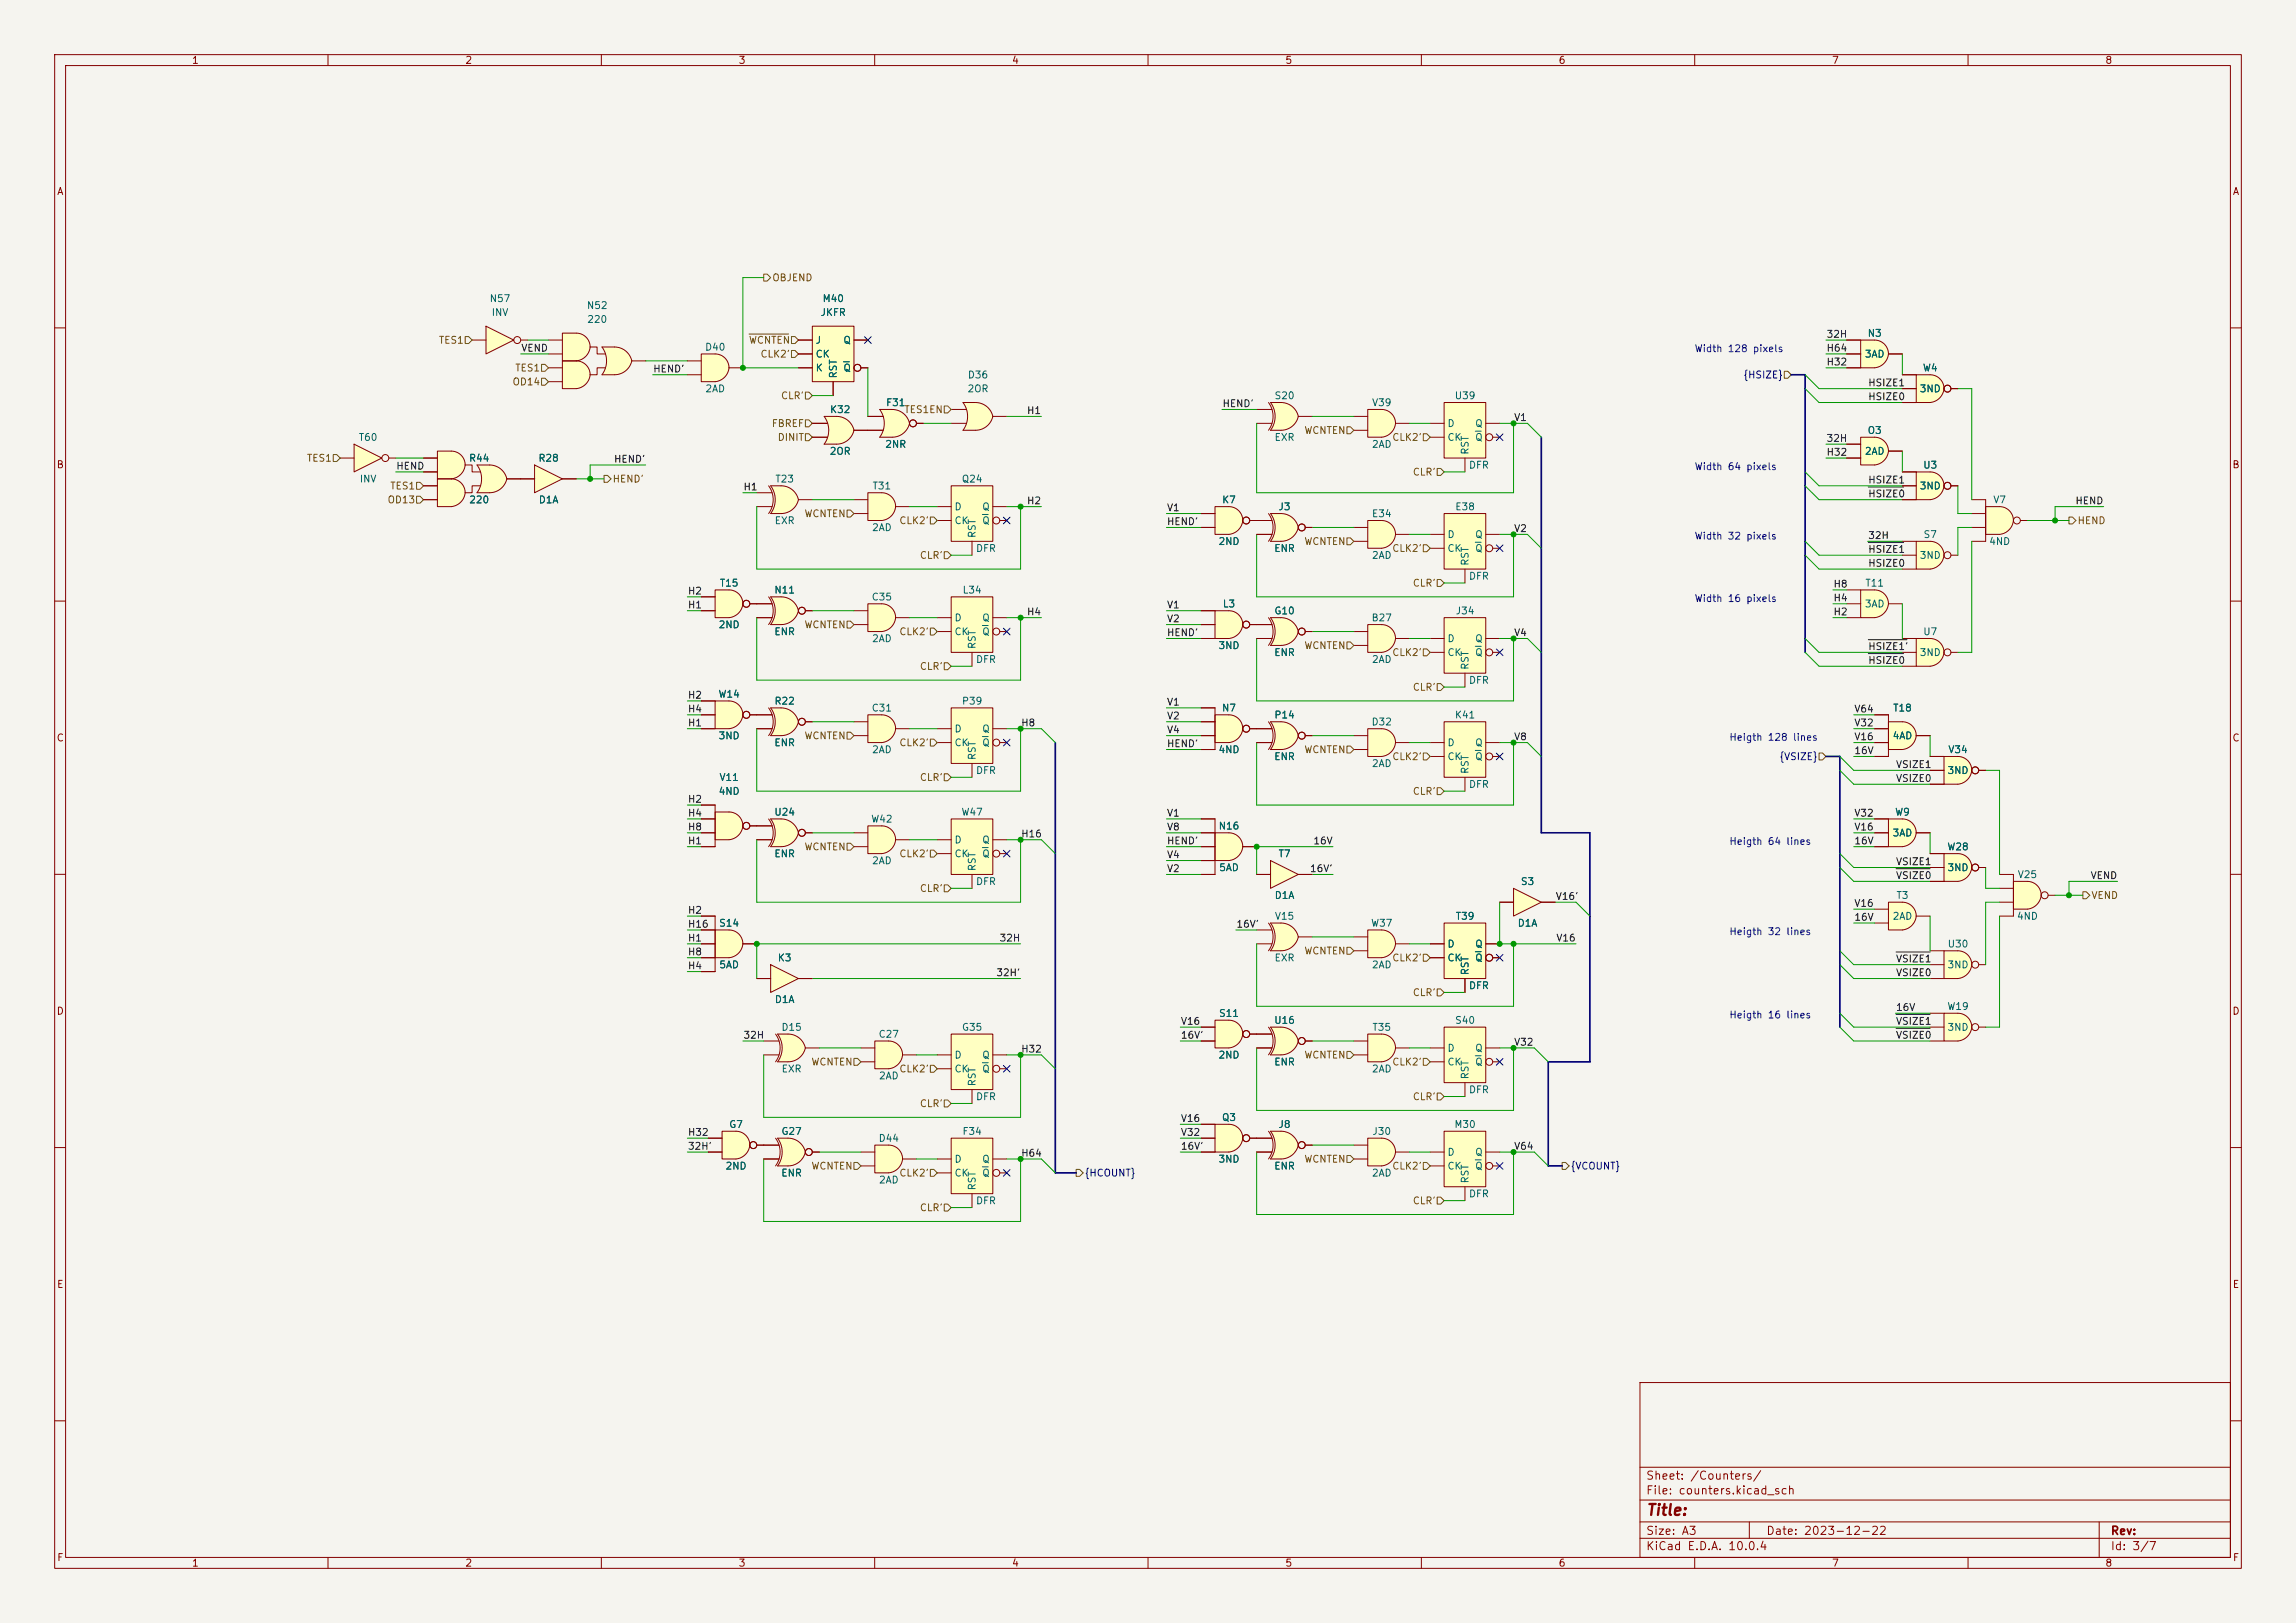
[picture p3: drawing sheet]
<svg xmlns="http://www.w3.org/2000/svg" width="420mm" height="297mm" viewBox="0 0 420 297" stroke-linecap="round" stroke-linejoin="round" font-family="sans-serif">
<defs><g id="words">
<text font-size="2" fill="#840000" x="301" y="277.8">Title:</text>
<g font-size="1.5" fill="#840000">
<text x="301" y="273.8">File: counters.kicad_sch</text>
<text x="301" y="271.1">Sheet: /Counters/</text>
<text x="301" y="281.2">Size: A3</text>
<text x="323" y="281.2">Date: 2023-12-22</text>
<text x="386" y="281.2">Rev:</text>
<text x="301" y="284">KiCad E.D.A. 10.0.4</text>
<text x="386" y="284">Id: 3/7</text>
</g>
<g font-size="1.3" fill="#840000">
<text x="35" y="12">1</text>
<text x="85" y="12">2</text>
<text x="135" y="12">3</text>
<text x="185" y="12">4</text>
<text x="235" y="12">5</text>
<text x="285" y="12">6</text>
<text x="335" y="12">7</text>
<text x="385" y="12">8</text>
<text x="10.3" y="36">A</text>
<text x="408.3" y="36">A</text>
<text x="10.3" y="86">B</text>
<text x="408.2" y="86">B</text>
<text x="10.3" y="136">C</text>
<text x="408.2" y="136">C</text>
<text x="10.3" y="186">D</text>
<text x="408.2" y="186">D</text>
<text x="10.3" y="236">E</text>
<text x="408.3" y="236">E</text>
<text x="10.3" y="286">F</text>
<text x="35" y="287">1</text>
<text x="85" y="287">2</text>
<text x="135" y="287">3</text>
<text x="185" y="287">4</text>
<text x="235" y="287">5</text>
<text x="285" y="287">6</text>
<text x="335" y="287">7</text>
<text x="385" y="287">8</text>
<text x="408.3" y="286">F</text>
</g>
<g font-size="1.3" fill="#725600">
<text x="141.2" y="51.8">OBJEND</text>
<text x="80.2" y="63.2">TES1</text>
<text x="136.9" y="63.2">WCNTEN</text>
<text x="139" y="65.7">CLK2'</text>
<text x="93.6" y="70.8">OD14</text>
<text x="94.1" y="68.3">TES1</text>
<text x="142.8" y="73.4">CLR'</text>
<text x="165.3" y="75.9">TES1EN</text>
<text x="141.1" y="78.4">FBREF</text>
<text x="142.1" y="81">DINIT</text>
<text x="238.5" y="79.7">WCNTEN</text>
<text x="254.6" y="81">CLK2'</text>
<text x="56" y="84.8">TES1</text>
<text x="71.3" y="89.9">TES1</text>
<text x="112" y="88.6">HEND'</text>
<text x="258.3" y="87.3">CLR'</text>
<text x="70.8" y="92.4">OD13</text>
<text x="147" y="95">WCNTEN</text>
<text x="164.4" y="96.2">CLK2'</text>
<text x="238.5" y="100">WCNTEN</text>
<text x="254.6" y="101.3">CLK2'</text>
<text x="379.9" y="96.2">HEND</text>
<text x="168.2" y="102.6">CLR'</text>
<text x="258.3" y="107.7">CLR'</text>
<text x="147" y="115.3">WCNTEN</text>
<text x="164.4" y="116.5">CLK2'</text>
<text x="238.5" y="119.1">WCNTEN</text>
<text x="168.2" y="122.9">CLR'</text>
<text x="254.6" y="120.4">CLK2'</text>
<text x="258.3" y="126.7">CLR'</text>
<text x="147" y="135.6">WCNTEN</text>
<text x="164.4" y="136.9">CLK2'</text>
<text x="168.2" y="143.2">CLR'</text>
<text x="238.5" y="138.1">WCNTEN</text>
<text x="254.6" y="139.4">CLK2'</text>
<text x="258.3" y="145.8">CLR'</text>
<text x="147" y="155.9">WCNTEN</text>
<text x="164.4" y="157.2">CLK2'</text>
<text x="168.2" y="163.5">CLR'</text>
<text x="382.5" y="164.8">VEND</text>
<text x="238.5" y="175">WCNTEN</text>
<text x="254.6" y="176.2">CLK2'</text>
<text x="258.3" y="182.6">CLR'</text>
<text x="148.3" y="195.3">WCNTEN</text>
<text x="164.4" y="196.6">CLK2'</text>
<text x="238.5" y="194">WCNTEN</text>
<text x="254.6" y="195.3">CLK2'</text>
<text x="168.2" y="202.9">CLR'</text>
<text x="258.3" y="201.6">CLR'</text>
<text x="148.3" y="214.3">WCNTEN</text>
<text x="164.4" y="215.6">CLK2'</text>
<text x="238.5" y="213.1">WCNTEN</text>
<text x="254.6" y="214.3">CLK2'</text>
<text x="168.2" y="222">CLR'</text>
<text x="258.3" y="220.7">CLR'</text>
</g>
<g font-size="1.3" fill="#006464">
<text x="89.5" y="55.6">N57</text>
<text x="89.8" y="58.1">INV</text>
<text x="107.2" y="56.9">N52</text>
<text x="107.3" y="59.4">220</text>
<text x="150" y="58.1">JKFR</text>
<text x="150.4" y="55.6">M40</text>
<text x="128.9" y="64.5">D40</text>
<text x="149.1" y="63.2">J</text>
<text x="149.1" y="65.7">CK</text>
<text x="154.2" y="63.2">Q</text>
<text x="341" y="65.7">3AD</text>
<text x="341.5" y="61.9">N3</text>
<text x="149.1" y="68.3">K</text>
<text x="153.4" y="69.3" transform="rotate(-90 153.4 69.3)">RST</text>
<text x="154.2" y="68.3">Q</text>
<text x="176.9" y="69.6">D36</text>
<text x="351.6" y="68.3">W4</text>
<text x="128.9" y="72.1">2AD</text>
<text x="151.7" y="75.9">K32</text>
<text x="162" y="74.6">F31</text>
<text x="176.9" y="72.1">2OR</text>
<text x="233" y="73.4">S20</text>
<text x="250.9" y="74.6">V39</text>
<text x="266" y="73.4">U39</text>
<text x="351.1" y="72.1">3ND</text>
<text x="65.5" y="81">T60</text>
<text x="151.7" y="83.5">2OR</text>
<text x="161.8" y="82.3">2NR</text>
<text x="233" y="81">EXR</text>
<text x="250.8" y="82.3">2AD</text>
<text x="264.7" y="78.4">D</text>
<text x="264.7" y="81">CK</text>
<text x="268.9" y="83.3" transform="rotate(-90 268.9 83.3)">RST</text>
<text x="269.7" y="78.4">Q</text>
<text x="269.7" y="81">Q</text>
<text x="341" y="83.5">2AD</text>
<text x="341.5" y="79.7">O3</text>
<text x="65.7" y="88.6">INV</text>
<text x="85.7" y="84.8">R44</text>
<text x="98.4" y="84.8">R28</text>
<text x="141.7" y="88.6">T23</text>
<text x="159.5" y="89.9">T31</text>
<text x="175.8" y="88.6">Q24</text>
<text x="268.6" y="86.1">DFR</text>
<text x="351.1" y="89.9">3ND</text>
<text x="351.7" y="86.1">U3</text>
<text x="85.7" y="92.4">220</text>
<text x="98.4" y="92.4">D1A</text>
<text x="174.5" y="93.7">D</text>
<text x="179.6" y="93.7">Q</text>
<text x="223.4" y="92.4">K7</text>
<text x="233.8" y="93.7">J3</text>
<text x="250.8" y="95">E34</text>
<text x="266.1" y="93.7">E38</text>
<text x="364.5" y="92.4">V7</text>
<text x="141.6" y="96.2">EXR</text>
<text x="159.4" y="97.5">2AD</text>
<text x="174.5" y="96.2">CK</text>
<text x="178.4" y="101.3">DFR</text>
<text x="178.8" y="98.6" transform="rotate(-90 178.8 98.6)">RST</text>
<text x="179.6" y="96.2">Q</text>
<text x="222.8" y="100">2ND</text>
<text x="233" y="101.3">ENR</text>
<text x="264.7" y="98.8">D</text>
<text x="264.7" y="101.3">CK</text>
<text x="269.7" y="98.8">Q</text>
<text x="269.7" y="101.3">Q</text>
<text x="351.7" y="98.8">S7</text>
<text x="363.8" y="100">4ND</text>
<text x="131.6" y="107.7">T15</text>
<text x="250.8" y="102.6">2AD</text>
<text x="268.6" y="106.4">DFR</text>
<text x="268.9" y="103.6" transform="rotate(-90 268.9 103.6)">RST</text>
<text x="341.1" y="107.7">T11</text>
<text x="351.1" y="102.6">3ND</text>
<text x="141.5" y="108.9">N11</text>
<text x="159.3" y="110.2">C35</text>
<text x="176" y="108.9">L34</text>
<text x="223.6" y="111.5">L3</text>
<text x="233" y="112.7">G10</text>
<text x="266.2" y="112.7">J34</text>
<text x="341" y="111.5">3AD</text>
<text x="131.3" y="115.3">2ND</text>
<text x="141.5" y="116.5">ENR</text>
<text x="159.4" y="117.8">2AD</text>
<text x="174.5" y="114">D</text>
<text x="174.5" y="116.5">CK</text>
<text x="178.8" y="118.9" transform="rotate(-90 178.8 118.9)">RST</text>
<text x="179.6" y="114">Q</text>
<text x="179.6" y="116.5">Q</text>
<text x="222.8" y="119.1">3ND</text>
<text x="250.8" y="114">B27</text>
<text x="264.7" y="117.8">D</text>
<text x="269.7" y="117.8">Q</text>
<text x="351.7" y="116.5">U7</text>
<text x="178.4" y="121.6">DFR</text>
<text x="233" y="120.4">ENR</text>
<text x="250.8" y="121.6">2AD</text>
<text x="264.7" y="120.4">CK</text>
<text x="268.6" y="125.4">DFR</text>
<text x="268.9" y="122.7" transform="rotate(-90 268.9 122.7)">RST</text>
<text x="269.7" y="120.4">Q</text>
<text x="351.1" y="120.4">3ND</text>
<text x="131.3" y="128">W14</text>
<text x="141.6" y="129.2">R22</text>
<text x="159.3" y="130.5">C31</text>
<text x="175.9" y="129.2">P39</text>
<text x="223.4" y="130.5">N7</text>
<text x="233" y="131.8">P14</text>
<text x="266" y="131.8">K41</text>
<text x="346.2" y="130.5">T18</text>
<text x="131.3" y="135.6">3ND</text>
<text x="141.5" y="136.9">ENR</text>
<text x="174.5" y="134.3">D</text>
<text x="174.5" y="136.9">CK</text>
<text x="179.6" y="134.3">Q</text>
<text x="179.6" y="136.9">Q</text>
<text x="250.8" y="133.1">D32</text>
<text x="264.7" y="136.9">D</text>
<text x="269.7" y="136.9">Q</text>
<text x="346.1" y="135.6">4AD</text>
<text x="131.5" y="143.2">V11</text>
<text x="159.4" y="138.1">2AD</text>
<text x="178.4" y="141.9">DFR</text>
<text x="178.8" y="139.2" transform="rotate(-90 178.8 139.2)">RST</text>
<text x="222.8" y="138.1">4ND</text>
<text x="233" y="139.4">ENR</text>
<text x="250.8" y="140.7">2AD</text>
<text x="264.7" y="139.4">CK</text>
<text x="268.9" y="141.7" transform="rotate(-90 268.9 141.7)">RST</text>
<text x="269.7" y="139.4">Q</text>
<text x="356.1" y="141.9">3ND</text>
<text x="356.3" y="138.1">V34</text>
<text x="131.3" y="145.8">4ND</text>
<text x="141.5" y="149.6">U24</text>
<text x="175.8" y="149.6">W47</text>
<text x="268.6" y="144.5">DFR</text>
<text x="346.5" y="149.6">W9</text>
<text x="159.3" y="150.8">W42</text>
<text x="174.5" y="154.6">D</text>
<text x="179.6" y="154.6">Q</text>
<text x="222.8" y="152.1">N16</text>
<text x="346.1" y="153.4">3AD</text>
<text x="356.1" y="155.9">W28</text>
<text x="141.5" y="157.2">ENR</text>
<text x="159.4" y="158.5">2AD</text>
<text x="174.5" y="157.2">CK</text>
<text x="178.8" y="159.5" transform="rotate(-90 178.8 159.5)">RST</text>
<text x="179.6" y="157.2">Q</text>
<text x="222.9" y="159.7">5AD</text>
<text x="233.8" y="157.2">T7</text>
<text x="356.1" y="159.7">3ND</text>
<text x="369" y="161">V25</text>
<text x="178.4" y="162.3">DFR</text>
<text x="233.1" y="164.8">D1A</text>
<text x="278.1" y="162.3">S3</text>
<text x="346.8" y="164.8">T3</text>
<text x="131.4" y="169.9">S14</text>
<text x="233.1" y="168.6">V15</text>
<text x="250.7" y="169.9">W37</text>
<text x="264.7" y="173.7">D</text>
<text x="266.2" y="168.6">T39</text>
<text x="269.7" y="173.7">Q</text>
<text x="277.5" y="169.9">D1A</text>
<text x="346.1" y="168.6">2AD</text>
<text x="356.2" y="173.7">U30</text>
<text x="368.8" y="168.6">4ND</text>
<text x="131.5" y="177.5">5AD</text>
<text x="142.2" y="176.2">K3</text>
<text x="233" y="176.2">EXR</text>
<text x="250.8" y="177.5">2AD</text>
<text x="264.7" y="176.2">CK</text>
<text x="268.9" y="178.6" transform="rotate(-90 268.9 178.6)">RST</text>
<text x="269.7" y="176.2">Q</text>
<text x="356.1" y="177.5">3ND</text>
<text x="141.6" y="183.9">D1A</text>
<text x="268.6" y="181.3">DFR</text>
<text x="356.1" y="185.1">W19</text>
<text x="142.8" y="188.9">D15</text>
<text x="160.6" y="190.2">C27</text>
<text x="175.9" y="188.9">G35</text>
<text x="222.9" y="186.4">S11</text>
<text x="233" y="187.7">U16</text>
<text x="250.9" y="188.9">T35</text>
<text x="266.1" y="187.7">S40</text>
<text x="356.1" y="188.9">3ND</text>
<text x="142.9" y="196.6">EXR</text>
<text x="160.7" y="197.8">2AD</text>
<text x="174.5" y="194">D</text>
<text x="174.5" y="196.6">CK</text>
<text x="179.6" y="194">Q</text>
<text x="179.6" y="196.6">Q</text>
<text x="222.8" y="194">2ND</text>
<text x="233" y="195.3">ENR</text>
<text x="250.8" y="196.6">2AD</text>
<text x="264.7" y="192.7">D</text>
<text x="264.7" y="195.3">CK</text>
<text x="268.9" y="197.6" transform="rotate(-90 268.9 197.6)">RST</text>
<text x="269.7" y="192.7">Q</text>
<text x="269.7" y="195.3">Q</text>
<text x="178.4" y="201.6">DFR</text>
<text x="178.8" y="198.9" transform="rotate(-90 178.8 198.9)">RST</text>
<text x="268.6" y="200.4">DFR</text>
<text x="133.3" y="206.7">G7</text>
<text x="142.8" y="208">G27</text>
<text x="160.6" y="209.3">D44</text>
<text x="175.9" y="208">F34</text>
<text x="223.4" y="205.4">Q3</text>
<text x="233.8" y="206.7">J8</text>
<text x="250.9" y="208">J30</text>
<text x="265.9" y="206.7">M30</text>
<text x="132.6" y="214.3">2ND</text>
<text x="142.8" y="215.6">ENR</text>
<text x="174.5" y="213.1">D</text>
<text x="174.5" y="215.6">CK</text>
<text x="179.6" y="213.1">Q</text>
<text x="179.6" y="215.6">Q</text>
<text x="222.8" y="213.1">3ND</text>
<text x="233" y="214.3">ENR</text>
<text x="250.8" y="215.6">2AD</text>
<text x="264.7" y="211.8">D</text>
<text x="264.7" y="214.3">CK</text>
<text x="269.7" y="211.8">Q</text>
<text x="269.7" y="214.3">Q</text>
<text x="160.7" y="216.9">2AD</text>
<text x="178.4" y="220.7">DFR</text>
<text x="178.8" y="217.9" transform="rotate(-90 178.8 217.9)">RST</text>
<text x="268.6" y="219.4">DFR</text>
<text x="268.9" y="216.7" transform="rotate(-90 268.9 216.7)">RST</text>
</g>
<g font-size="1.3" fill="#0f0f0f">
<text x="95.2" y="64.6">VEND</text>
<text x="334" y="64.6">H64</text>
<text x="334" y="62.1">32H</text>
<text x="119.4" y="68.5">HEND'</text>
<text x="334" y="67.2">H32</text>
<text x="341.6" y="71">HSIZE1</text>
<text x="187.8" y="76.1">H1</text>
<text x="223.5" y="74.8">HEND'</text>
<text x="276.9" y="77.3">V1</text>
<text x="341.6" y="73.5">HSIZE0</text>
<text x="334" y="83.7">H32</text>
<text x="334" y="81.2">32H</text>
<text x="72.4" y="86.2">HEND</text>
<text x="112.2" y="85">HEND'</text>
<text x="341.6" y="88.8">HSIZE1</text>
<text x="135.9" y="90">H1</text>
<text x="187.8" y="92.6">H2</text>
<text x="213.4" y="93.9">V1</text>
<text x="341.6" y="91.3">HSIZE0</text>
<text x="379.5" y="92.6">HEND</text>
<text x="213.4" y="96.4">HEND'</text>
<text x="276.9" y="97.7">V2</text>
<text x="341.6" y="101.5">HSIZE1</text>
<text x="341.6" y="98.9">32H</text>
<text x="335.3" y="107.8">H8</text>
<text x="341.6" y="104">HSIZE0</text>
<text x="125.7" y="109.1">H2</text>
<text x="125.7" y="111.6">H1</text>
<text x="187.8" y="112.9">H4</text>
<text x="213.4" y="111.6">V1</text>
<text x="335.3" y="112.9">H2</text>
<text x="335.3" y="110.4">H4</text>
<text x="213.4" y="114.2">V2</text>
<text x="213.4" y="116.7">HEND'</text>
<text x="276.9" y="116.7">V4</text>
<text x="341.6" y="119.3">HSIZE1'</text>
<text x="341.6" y="121.8">HSIZE0</text>
<text x="125.7" y="128.1">H2</text>
<text x="125.7" y="130.7">H4</text>
<text x="213.4" y="129.4">V1</text>
<text x="213.4" y="132">V2</text>
<text x="339.1" y="130.7">V64</text>
<text x="125.7" y="133.2">H1</text>
<text x="186.7" y="133.2">H8</text>
<text x="213.4" y="134.5">V4</text>
<text x="213.4" y="137">HEND'</text>
<text x="276.9" y="135.8">V8</text>
<text x="339.1" y="135.8">V16</text>
<text x="339.1" y="133.2">V32</text>
<text x="339.1" y="138.3">16V</text>
<text x="346.7" y="140.8">VSIZE1</text>
<text x="346.7" y="143.4">VSIZE0</text>
<text x="125.7" y="147.2">H2</text>
<text x="125.7" y="149.7">H4</text>
<text x="213.4" y="149.7">V1</text>
<text x="339.1" y="149.7">V32</text>
<text x="125.7" y="154.8">H1</text>
<text x="125.7" y="152.3">H8</text>
<text x="186.7" y="153.5">H16</text>
<text x="213.4" y="152.3">V8</text>
<text x="213.4" y="154.8">HEND'</text>
<text x="240.1" y="154.8">16V</text>
<text x="339.1" y="154.8">16V</text>
<text x="339.1" y="152.3">V16</text>
<text x="213.4" y="159.9">V2</text>
<text x="213.4" y="157.4">V4</text>
<text x="239.5" y="159.9">16V'</text>
<text x="346.7" y="161.2">VSIZE0</text>
<text x="346.7" y="158.6">VSIZE1</text>
<text x="382.3" y="161.2">VEND</text>
<text x="125.7" y="167.5">H2</text>
<text x="284.5" y="165">V16'</text>
<text x="339.1" y="166.2">V16</text>
<text x="125.7" y="172.6">H1</text>
<text x="125.7" y="170.1">H16</text>
<text x="182.7" y="172.6">32H</text>
<text x="226.1" y="170.1">16V'</text>
<text x="284.6" y="172.6">V16</text>
<text x="339.1" y="168.8">16V</text>
<text x="125.7" y="175.1">H8</text>
<text x="125.7" y="177.7">H4</text>
<text x="182.1" y="178.9">32H'</text>
<text x="346.7" y="176.4">VSIZE1</text>
<text x="346.7" y="178.9">VSIZE0</text>
<text x="346.7" y="185.3">16V</text>
<text x="135.9" y="190.4">32H</text>
<text x="215.9" y="187.8">V16</text>
<text x="215.9" y="190.4">16V'</text>
<text x="276.9" y="191.6">V32</text>
<text x="346.7" y="187.8">VSIZE1</text>
<text x="346.7" y="190.4">VSIZE0</text>
<text x="186.7" y="192.9">H32</text>
<text x="125.7" y="208.2">H32</text>
<text x="215.9" y="205.6">V16</text>
<text x="215.9" y="208.2">V32</text>
<text x="125.7" y="210.7">32H'</text>
<text x="186.7" y="212">H64</text>
<text x="215.9" y="210.7">16V'</text>
<text x="276.9" y="210.7">V64</text>
</g>
<g font-size="1.3" fill="#0000c2">
<text x="309.9" y="64.7">Width 128 pixels</text>
<text x="309.9" y="86.3">Width 64 pixels</text>
<text x="309.9" y="99">Width 32 pixels</text>
<text x="309.9" y="110.5">Width 16 pixels</text>
<text x="316.2" y="135.9">Heigth 128 lines</text>
<text x="316.2" y="154.9">Heigth 64 lines</text>
<text x="316.2" y="171.4">Heigth 32 lines</text>
<text x="316.2" y="186.7">Heigth 16 lines</text>
</g>
<g font-size="1.3" fill="#000084">
<text x="318.8" y="69.6">{HSIZE}</text>
<text x="325.4" y="139.4">{VSIZE}</text>
<text x="198.3" y="215.6">{HCOUNT}</text>
<text x="287.2" y="214.3">{VCOUNT}</text>
</g>
</g></defs>
<path d="M0 0h420v297h-420z" fill="#f5f4ef" stroke="#f5f4ef" stroke-width=".18"/>
<g fill="none" stroke="#840000" stroke-width=".18">
<path d="M10 10h400v277h-400zM12 12h396v273h-396zM60 10v2M110 10v2M160 10v2M210 10v2M260 10v2M310 10v2M360 10v2M10 60h2M408 60h2M10 110h2"/>
<path d="M408 110h2M10 160h2M408 160h2M10 210h2M408 210h2M300 253h108v32h-108zM10 260h2M300 278.5h108M300 274.5h108M300 268.5h108M320 278.5v3M384 278.5v6.5"/>
<path d="M408 260h2M60 285v2M110 285v2M160 285v2M210 285v2M260 285v2M300 281.5h108M310 285v2M360 285v2"/>
</g>
<g fill="#ffffc2">
<path d="M232.4 94h1.9z"/>
<path d="M232.4 94h1.9v5.1h-1.9a4.3 4.3 0 0 0 0-5.1z"/>
</g>
<g fill="#ffffc2" stroke="#ffffc2" stroke-width=".18">
<path d="M234.3 95.8l3.2 .7a3.2 3.2 0 0 1-3.2 2.6z"/>
<path d="M234.3 94a3.2 3.2 0 0 1 3.2 2.5l-3.2 .7z"/>
<path d="M252.5 191.5l2.8 .3a2.82 2.82 0 0 1-2.6 2.5z"/>
</g>
<g fill="none" stroke="#840000" stroke-width=".18">
<path d="M229.9 95.3h2.8M229.9 97.8h2.8M232 94a4.3 4.3 0 0 1 0 5.1M234.3 99.1a3.3 3.3 0 0 0 3.2-2.6 3.2 3.2 0 0 0-3.2-2.5h-1.9a4.3 4.3 0 0 1 0 5.1M238.8 96.5h1.2"/>
<circle cx="238.1" cy="96.5" r=".63"/>
</g>
<path d="M232.4 99.1h1.9z" fill="#840000" stroke="#840000" stroke-width=".18"/>
<path d="M250.2 189.2h2.5v5.1h-2.5z" fill="#ffffc2"/>
<g fill="#ffffc2" stroke="#ffffc2" stroke-width=".18">
<path d="M252.7 189.2a2.54 2.54 0 0 1 2.6 2.6h-2.6z"/>
<path d="M252.5 172.4l2.8 .3a2.82 2.82 0 0 1-2.6 2.6z"/>
</g>
<path d="M247.6 190.5h2.6M247.6 193h2.6M250.2 189.2h2.5a2.53 2.53 0 0 1 2.6 2.4 2.53 2.53 0 0 1-2.3 2.7h-2.8zM255.3 191.8h2.5" fill="none" stroke="#840000" stroke-width=".18"/>
<path d="M250.2 170.2h2.5v5.1h-2.5z" fill="#ffffc2"/>
<path d="M252.7 170.2a2.54 2.54 0 0 1 2.6 2.5h-2.6z" fill="#ffffc2" stroke="#ffffc2" stroke-width=".18"/>
<path d="M247.6 171.5h2.6M247.6 174h2.6M250.2 170.2h2.5a2.53 2.53 0 0 1 2.6 2.4 2.53 2.53 0 0 1-2.3 2.6l-2.8 .1zM255.3 172.7h2.5" fill="none" stroke="#840000" stroke-width=".18"/>
<g fill="#ffffc2">
<path d="M142.2 189.2h1.9z"/>
<path d="M142.2 189.2h1.9v5.1h-1.9a4.3 4.3 0 0 0 0-5.1z"/>
</g>
<g fill="#ffffc2" stroke="#ffffc2" stroke-width=".18">
<path d="M144.2 191.1l3.1 .7a3.2 3.2 0 0 1-3.2 2.5z"/>
<path d="M144.1 189.2a3.2 3.2 0 0 1 3.2 2.6l-3.1 .7z"/>
</g>
<path d="M139.7 190.5h2.8M139.7 193h2.8M141.9 189.2a4.3 4.3 0 0 1 0 5.1M147.3 191.8a3.2 3.2 0 0 0-3.2-2.6h-1.9a4.3 4.3 0 0 1 0 5.1M149.9 191.8h-2.6a3.2 3.2 0 0 1-3.2 2.5" fill="none" stroke="#840000" stroke-width=".18"/>
<path d="M142.2 194.3h1.9z" fill="#840000" stroke="#840000" stroke-width=".18"/>
<path d="M141 176.5l5 2.6-5 2.5z" fill="#ffffc2"/>
<path d="M138.4 179.1h2.6M141 176.5l5 2.6-5 2.5zM146 179.1h2.6" fill="none" stroke="#840000" stroke-width=".18"/>
<path d="M134.3 209.3l2.9 .3a2.82 2.82 0 0 1-2.6 2.5z" fill="#ffffc2" stroke="#ffffc2" stroke-width=".18"/>
<path d="M132.1 207h2.5v5.1h-2.5z" fill="#ffffc2"/>
<path d="M134.6 207a2.54 2.54 0 0 1 2.6 2.6h-2.6z" fill="#ffffc2" stroke="#ffffc2" stroke-width=".18"/>
<g fill="none" stroke="#840000" stroke-width=".18">
<path d="M129.5 208.3h2.6M129.5 210.8h2.6M132.1 207h2.5a2.53 2.53 0 0 1 2.6 2.4 2.53 2.53 0 0 1-2.3 2.7h-2.8zM138.4 209.6h1.3"/>
<circle cx="137.8" cy="209.5" r=".63"/>
</g>
<path d="M88.9 59.7l5.1 2.5-5.1 2.6z" fill="#ffffc2"/>
<g fill="none" stroke="#840000" stroke-width=".18">
<path d="M88.9 59.7l5.1 2.5-5.1 2.6zM86.4 62.2h2.5M95.2 62.2h1.3"/>
<circle cx="94.6" cy="62.2" r=".63"/>
</g>
<g fill="#ffffc2" stroke="#ffffc2" stroke-width=".18">
<path d="M105.1 63.2l2.8 .3a2.82 2.82 0 0 1-2.5 2.5z"/>
<path d="M105.1 68.3l2.8 .3a2.82 2.82 0 0 1-2.5 2.5z"/>
</g>
<g fill="#ffffc2">
<path d="M102.9 61h2.5v5h-2.5z"/>
<path d="M102.9 66h2.5v5.1h-2.5z"/>
</g>
<g fill="#ffffc2" stroke="#ffffc2" stroke-width=".18">
<path d="M105.4 61a2.54 2.54 0 0 1 2.5 2.5h-2.5z"/>
<path d="M105.4 66a2.54 2.54 0 0 1 2.5 2.6h-2.5z"/>
</g>
<path d="M110.1 63.5h2.3" fill="none" stroke="#ffffc2" stroke-width=".18"/>
<path d="M110.1 63.5h2.3v5.1h-2.3a4.3 4.3 0 0 0 0-5.1z" fill="#ffffc2"/>
<g fill="#ffffc2" stroke="#ffffc2" stroke-width=".18">
<path d="M112.4 65.3l3.2 .7a3.2 3.2 0 0 1-3.2 2.6z"/>
<path d="M112.4 63.5a3.3 3.3 0 0 1 3.2 2.5l-3.2 .7z"/>
</g>
<g fill="none" stroke="#840000" stroke-width=".18">
<path d="M100.3 62.2h2.6M100.3 64.8h2.6M100.3 67.3h2.6M100.3 69.9h2.6M105.4 66h-2.5v5.1h2.5a2.82 2.82 0 0 0 2.5-2.5M105.4 66a2.54 2.54 0 0 1 2.5 2.6M107.9 63.5a2.82 2.82 0 0 1-2.5 2.5M107.9 63.5a2.54 2.54 0 0 0-2.5-2.5h-2.5v5h2.5M107.9 63.5h1.3v1.3h1.5M110.7 67.3h-1.5v1.3h-1.3M115.6 66a3.2 3.2 0 0 1-3.2 2.6M115.6 66h2.5"/>
<path d="M115.6 66a3.3 3.3 0 0 0-3.2-2.5h-2.3a4.3 4.3 0 0 1 0 5.1"/>
</g>
<path d="M110.1 68.6h2.3z" fill="#840000" stroke="#840000" stroke-width=".18"/>
<path d="M264.2 168.9h7.6v10.2h-7.6z" fill="#ffffc2"/>
<g fill="none" stroke="#840000" stroke-width=".18">
<path d="M261.6 172.7h2.6M261.6 175.3h2.6M264.2 168.9h7.6v10.2h-7.6zM268 179.1v2.5M271.8 172.7h2.5M273 175.3h1.3"/>
<circle cx="272.4" cy="175.3" r=".63"/>
</g>
<path d="M269.9 174.2h1" fill="none" stroke="#006464" stroke-width=".18"/>
<g fill="#ffffc2">
<path d="M232.4 168.9h1.9z"/>
<path d="M232.4 168.9h1.9v5.1h-1.9a4.3 4.3 0 0 0 0-5.1z"/>
</g>
<g fill="#ffffc2" stroke="#ffffc2" stroke-width=".18">
<path d="M234.3 170.7l3.2 .8a3.2 3.2 0 0 1-3.2 2.5z"/>
<path d="M234.3 168.9a3.2 3.2 0 0 1 3.2 2.5l-3.2 .8z"/>
</g>
<path d="M229.9 170.2h2.8M229.9 172.7h2.8M232 168.9a4.3 4.3 0 0 1 0 5.1M237.5 171.5a3.2 3.2 0 0 1-3.2 2.5M237.5 171.5h2.5M237.5 171.4a3.2 3.2 0 0 0-3.2-2.5h-1.9a4.3 4.3 0 0 1 0 5.1" fill="none" stroke="#840000" stroke-width=".18"/>
<path d="M232.4 174h1.9z" fill="#840000" stroke="#840000" stroke-width=".18"/>
<path d="M264.2 188h7.6v10.1h-7.6z" fill="#ffffc2"/>
<g fill="none" stroke="#840000" stroke-width=".18">
<path d="M261.6 191.8h2.6M261.6 194.3h2.6M264.2 188h7.6v10.1h-7.6zM268 198.1v2.6M271.8 191.8h2.5M273 194.3h1.3"/>
<circle cx="272.4" cy="194.3" r=".63"/>
</g>
<path d="M269.9 193.2h1" fill="none" stroke="#006464" stroke-width=".18"/>
<path d="M352.8 101.3l2.8 .3a2.82 2.82 0 0 1-2.5 2.5z" fill="#ffffc2" stroke="#ffffc2" stroke-width=".18"/>
<path d="M350.5 99.1h2.6v5h-2.6z" fill="#ffffc2"/>
<path d="M353.1 99.1a2.54 2.54 0 0 1 2.5 2.5h-2.5z" fill="#ffffc2" stroke="#ffffc2" stroke-width=".18"/>
<g fill="none" stroke="#840000" stroke-width=".18">
<path d="M348 99.1h2.5M350.5 99.1h2.6a2.53 2.53 0 0 1 2.5 2.4 2.53 2.53 0 0 1-2.3 2.6h-2.8zM348 101.6h2.5M348 104.1h2.5M356.9 101.6h1.2"/>
<circle cx="356.2" cy="101.6" r=".63"/>
</g>
<g fill="#ffffc2">
<path d="M232.4 188h1.9z"/>
<path d="M232.4 188h1.9v5h-1.9a4.3 4.3 0 0 0 0-5z"/>
</g>
<g fill="#ffffc2" stroke="#ffffc2" stroke-width=".18">
<path d="M234.3 189.8l3.2 .7a3.2 3.2 0 0 1-3.2 2.5z"/>
<path d="M234.3 188a3.2 3.2 0 0 1 3.2 2.5l-3.2 .7z"/>
<path d="M224.5 189l2.8 .2a2.82 2.82 0 0 1-2.5 2.6z"/>
</g>
<g fill="none" stroke="#840000" stroke-width=".18">
<path d="M229.9 189.2h2.8M229.9 191.8h2.8M232 188a4.3 4.3 0 0 1 0 5M234.3 193a3.3 3.3 0 0 0 3.2-2.5 3.2 3.2 0 0 0-3.2-2.5h-1.9a4.3 4.3 0 0 1 0 5M238.8 190.5h1.2"/>
<circle cx="238.1" cy="190.5" r=".63"/>
</g>
<path d="M232.4 193h1.9z" fill="#840000" stroke="#840000" stroke-width=".18"/>
<path d="M222.2 186.7h2.6v5.1h-2.6z" fill="#ffffc2"/>
<g fill="#ffffc2" stroke="#ffffc2" stroke-width=".18">
<path d="M224.8 186.7a2.54 2.54 0 0 1 2.5 2.5h-2.5z"/>
<path d="M365.5 95l2.8 .3a2.82 2.82 0 0 1-2.5 2.5z"/>
</g>
<g fill="none" stroke="#840000" stroke-width=".18">
<path d="M219.7 188h2.5M219.7 190.5h2.5M222.2 186.7h2.6a2.53 2.53 0 0 1 2.5 2.4 2.53 2.53 0 0 1-2.3 2.6l-2.8 .1zM228.6 189.2h1.3"/>
<circle cx="228" cy="189.2" r=".63"/>
</g>
<path d="M363.2 92.7h2.6v5.1h-2.6z" fill="#ffffc2"/>
<g fill="#ffffc2" stroke="#ffffc2" stroke-width=".18">
<path d="M365.8 92.7a2.54 2.54 0 0 1 2.5 2.6h-2.5z"/>
<path d="M130.5 67l2.8 .3a2.82 2.82 0 0 1-2.5 2.6z"/>
</g>
<g fill="none" stroke="#840000" stroke-width=".18">
<path d="M360.7 91.4h2.5v7.7h-2.5M360.7 94h2.5M360.7 96.5h2.5M363.2 92.7h2.6a2.53 2.53 0 0 1 2.5 2.4 2.53 2.53 0 0 1-2.3 2.7h-2.8zM369.6 95.3h1.2"/>
<circle cx="368.9" cy="95.2" r=".63"/>
</g>
<path d="M128.3 64.8h2.5v5.1h-2.5z" fill="#ffffc2"/>
<g fill="#ffffc2" stroke="#ffffc2" stroke-width=".18">
<path d="M130.8 64.8a2.54 2.54 0 0 1 2.5 2.5h-2.5z"/>
<path d="M342.6 110.2l2.8 .3a2.82 2.82 0 0 1-2.5 2.5z"/>
</g>
<path d="M125.7 66h2.6M125.7 68.6h2.6M128.3 64.8h2.5a2.53 2.53 0 0 1 2.5 2.4 2.53 2.53 0 0 1-2.2 2.6l-2.8 .1zM133.3 67.3h2.6" fill="none" stroke="#840000" stroke-width=".18"/>
<path d="M340.4 108h2.5v5h-2.5z" fill="#ffffc2"/>
<g fill="#ffffc2" stroke="#ffffc2" stroke-width=".18">
<path d="M342.9 108a2.54 2.54 0 0 1 2.5 2.5h-2.5z"/>
<path d="M133.1 172.4l2.8 .3a2.82 2.82 0 0 1-2.6 2.6z"/>
</g>
<path d="M337.8 108h2.6M337.8 110.5h2.6M337.8 113h2.6M340.4 108h2.5a2.53 2.53 0 0 1 2.5 2.4 2.53 2.53 0 0 1-2.3 2.6h-2.7zM345.4 110.5h2.6" fill="none" stroke="#840000" stroke-width=".18"/>
<path d="M130.8 170.2h2.5v5.1h-2.5z" fill="#ffffc2"/>
<g fill="#ffffc2" stroke="#ffffc2" stroke-width=".18">
<path d="M133.3 170.2a2.54 2.54 0 0 1 2.6 2.5h-2.6z"/>
<path d="M357.9 158.5l2.8 .3a2.82 2.82 0 0 1-2.6 2.5z"/>
</g>
<path d="M128.3 167.6h2.5v10.2h-2.5M128.3 170.2h2.5M128.3 172.7h2.5M128.3 175.3h2.5M130.8 170.2h2.5a2.53 2.53 0 0 1 2.6 2.4 2.53 2.53 0 0 1-2.3 2.6l-2.8 .1zM135.9 172.7h2.5" fill="none" stroke="#840000" stroke-width=".18"/>
<path d="M355.6 156.2h2.5v5.1h-2.5z" fill="#ffffc2"/>
<g fill="#ffffc2" stroke="#ffffc2" stroke-width=".18">
<path d="M358.1 156.2a2.54 2.54 0 0 1 2.6 2.6h-2.6z"/>
<path d="M357.9 140.7l2.8 .3a2.82 2.82 0 0 1-2.6 2.5z"/>
</g>
<g fill="none" stroke="#840000" stroke-width=".18">
<path d="M353.1 156.2h2.5M353.1 158.8h2.5M355.6 156.2h2.5a2.53 2.53 0 0 1 2.6 2.4 2.53 2.53 0 0 1-2.3 2.7h-2.8zM361.9 158.8h1.3M353.1 161.3h2.5"/>
<circle cx="361.3" cy="158.7" r=".63"/>
</g>
<path d="M355.6 138.4h2.5v5.1h-2.5z" fill="#ffffc2"/>
<g fill="#ffffc2" stroke="#ffffc2" stroke-width=".18">
<path d="M358.1 138.4a2.54 2.54 0 0 1 2.6 2.6h-2.6z"/>
<path d="M342.6 64.5l2.8 .3a2.82 2.82 0 0 1-2.5 2.5z"/>
</g>
<g fill="none" stroke="#840000" stroke-width=".18">
<path d="M353.1 138.4h2.5M355.6 138.4h2.5a2.53 2.53 0 0 1 2.6 2.4 2.53 2.53 0 0 1-2.3 2.7h-2.8zM353.1 141h2.5M353.1 143.5h2.5M361.9 141h1.3"/>
<circle cx="361.3" cy="141" r=".63"/>
</g>
<path d="M340.4 62.2h2.5v5.1h-2.5z" fill="#ffffc2"/>
<path d="M342.9 62.2a2.54 2.54 0 0 1 2.5 2.6h-2.5z" fill="#ffffc2" stroke="#ffffc2" stroke-width=".18"/>
<path d="M337.8 62.2h2.6M337.8 64.8h2.6M337.8 67.3h2.6M340.4 62.2h2.5a2.53 2.53 0 0 1 2.5 2.4 2.53 2.53 0 0 1-2.3 2.7h-2.7zM345.4 64.8h2.6" fill="none" stroke="#840000" stroke-width=".18"/>
<path d="M97.8 85.1l5.1 2.5-5.1 2.6z" fill="#ffffc2"/>
<path d="M95.2 87.6h2.6M97.8 85.1l5.1 2.5-5.1 2.6zM102.9 87.6h2.5" fill="none" stroke="#840000" stroke-width=".18"/>
<path d="M224.5 208l2.8 .3a2.82 2.82 0 0 1-2.5 2.5z" fill="#ffffc2" stroke="#ffffc2" stroke-width=".18"/>
<path d="M222.2 205.7h2.6v5.1h-2.6z" fill="#ffffc2"/>
<path d="M224.8 205.7a2.54 2.54 0 0 1 2.5 2.6h-2.5z" fill="#ffffc2" stroke="#ffffc2" stroke-width=".18"/>
<g fill="none" stroke="#840000" stroke-width=".18">
<path d="M219.7 205.7h2.5M219.7 208.3h2.5M219.7 210.8h2.5M222.2 205.7h2.6a2.53 2.53 0 0 1 2.5 2.4 2.53 2.53 0 0 1-2.3 2.7h-2.8zM228.6 208.3h1.3"/>
<circle cx="228" cy="208.3" r=".63"/>
</g>
<path d="M276.9 162.6l5 2.5-5 2.5z" fill="#ffffc2"/>
<path d="M274.3 165.1h2.6M276.9 162.6l5 2.5-5 2.5zM281.9 165.1h2.6" fill="none" stroke="#840000" stroke-width=".18"/>
<path d="M347.7 167.4l2.8 .2a2.82 2.82 0 0 1-2.5 2.6z" fill="#ffffc2" stroke="#ffffc2" stroke-width=".18"/>
<path d="M345.4 165.1h2.6v5.1h-2.6z" fill="#ffffc2"/>
<path d="M348 165.1a2.54 2.54 0 0 1 2.5 2.5h-2.5z" fill="#ffffc2" stroke="#ffffc2" stroke-width=".18"/>
<path d="M342.9 166.4h2.5M342.9 168.9h2.5M345.4 165.1h2.6a2.53 2.53 0 0 1 2.5 2.4 2.53 2.53 0 0 1-2.3 2.6l-2.8 .1zM350.5 167.6h2.6" fill="none" stroke="#840000" stroke-width=".18"/>
<path d="M174 88.9h7.6v10.2h-7.6z" fill="#ffffc2"/>
<g fill="none" stroke="#840000" stroke-width=".18">
<path d="M171.4 92.7h2.6M171.4 95.3h2.6M174 88.9h7.6v10.2h-7.6zM177.8 99.1v2.5M181.6 92.7h2.5M182.9 95.3h1.2"/>
<circle cx="182.2" cy="95.2" r=".63"/>
</g>
<path d="M179.7 94.1h1.1" fill="none" stroke="#006464" stroke-width=".18"/>
<path d="M133.1 150.9l2.8 .2a2.82 2.82 0 0 1-2.6 2.6z" fill="#ffffc2" stroke="#ffffc2" stroke-width=".18"/>
<path d="M130.8 148.6h2.5v5.1h-2.5z" fill="#ffffc2"/>
<g fill="#ffffc2" stroke="#ffffc2" stroke-width=".18">
<path d="M133.3 148.6a2.54 2.54 0 0 1 2.6 2.5h-2.6z"/>
<path d="M133.1 110.2l2.8 .3a2.82 2.82 0 0 1-2.6 2.5z"/>
</g>
<g fill="none" stroke="#840000" stroke-width=".18">
<path d="M128.3 147.3h2.5v7.6h-2.5M128.3 149.9h2.5M128.3 152.4h2.5M130.8 148.6h2.5a2.53 2.53 0 0 1 2.6 2.4 2.53 2.53 0 0 1-2.3 2.6l-2.8 .1zM137.2 151.1h1.2"/>
<circle cx="136.5" cy="151.1" r=".63"/>
</g>
<path d="M130.8 108h2.5v5h-2.5z" fill="#ffffc2"/>
<g fill="#ffffc2" stroke="#ffffc2" stroke-width=".18">
<path d="M133.3 108a2.54 2.54 0 0 1 2.6 2.5h-2.6z"/>
<path d="M252.5 210.5l2.8 .3a2.82 2.82 0 0 1-2.6 2.6z"/>
</g>
<g fill="none" stroke="#840000" stroke-width=".18">
<path d="M128.3 109.2h2.5M128.3 111.8h2.5M130.8 108h2.5a2.53 2.53 0 0 1 2.6 2.4 2.53 2.53 0 0 1-2.3 2.6h-2.8zM137.2 110.5h1.2"/>
<circle cx="136.5" cy="110.5" r=".63"/>
</g>
<path d="M250.2 208.3h2.5v5.1h-2.5z" fill="#ffffc2"/>
<path d="M252.7 208.3a2.54 2.54 0 0 1 2.6 2.5h-2.6z" fill="#ffffc2" stroke="#ffffc2" stroke-width=".18"/>
<path d="M247.6 209.6h2.6M247.6 212.1h2.6M250.2 208.3h2.5a2.53 2.53 0 0 1 2.6 2.4 2.53 2.53 0 0 1-2.3 2.6l-2.8 .1zM255.3 210.8h2.5" fill="none" stroke="#840000" stroke-width=".18"/>
<g fill="#ffffc2">
<path d="M232.4 207h1.9z"/>
<path d="M232.4 207h1.9v5.1h-1.9a4.3 4.3 0 0 0 0-5.1z"/>
</g>
<g fill="#ffffc2" stroke="#ffffc2" stroke-width=".18">
<path d="M234.3 208.8l3.2 .8a3.2 3.2 0 0 1-3.2 2.5z"/>
<path d="M234.3 207a3.2 3.2 0 0 1 3.2 2.5l-3.2 .8z"/>
<path d="M370.6 163.6l2.8 .2a2.82 2.82 0 0 1-2.6 2.6z"/>
</g>
<g fill="none" stroke="#840000" stroke-width=".18">
<path d="M229.9 208.3h2.8M229.9 210.8h2.8M232 207a4.3 4.3 0 0 1 0 5.1M234.3 212.1a3.3 3.3 0 0 0 3.2-2.6 3.2 3.2 0 0 0-3.2-2.5h-1.9a4.3 4.3 0 0 1 0 5.1M238.8 209.6h1.2"/>
<circle cx="238.1" cy="209.5" r=".63"/>
</g>
<path d="M232.4 212.1h1.9z" fill="#840000" stroke="#840000" stroke-width=".18"/>
<path d="M368.3 161.3h2.5v5.1h-2.5z" fill="#ffffc2"/>
<g fill="#ffffc2" stroke="#ffffc2" stroke-width=".18">
<path d="M370.8 161.3a2.54 2.54 0 0 1 2.6 2.5h-2.6z"/>
<path d="M352.8 70.9l2.8 .2a2.82 2.82 0 0 1-2.5 2.6z"/>
</g>
<g fill="none" stroke="#840000" stroke-width=".18">
<path d="M365.8 160h2.5v7.6h-2.5M365.8 162.6h2.5M365.8 165.1h2.5M368.3 161.3h2.5a2.53 2.53 0 0 1 2.6 2.4 2.53 2.53 0 0 1-2.3 2.6l-2.8 .1zM374.6 163.8h1.3"/>
<circle cx="374" cy="163.8" r=".63"/>
</g>
<path d="M350.5 68.6h2.6v5.1h-2.6z" fill="#ffffc2"/>
<path d="M353.1 68.6a2.54 2.54 0 0 1 2.5 2.5h-2.5z" fill="#ffffc2" stroke="#ffffc2" stroke-width=".18"/>
<g fill="none" stroke="#840000" stroke-width=".18">
<path d="M348 68.6h2.5M348 71.1h2.5M348 73.7h2.5M350.5 68.6h2.6a2.53 2.53 0 0 1 2.5 2.4 2.53 2.53 0 0 1-2.3 2.6l-2.8 .1zM356.9 71.1h1.2"/>
<circle cx="356.2" cy="71.1" r=".63"/>
</g>
<path d="M148.6 59.7h7.6v10.2h-7.6z" fill="#ffffc2"/>
<g fill="none" stroke="#840000" stroke-width=".18">
<path d="M148.6 59.7h7.6v10.2h-7.6zM146 62.2h2.6M146 64.8h2.6M146 67.3h2.6M152.4 69.9v2.5M156.2 62.2h2.5M157.5 67.3h1.2"/>
<circle cx="156.8" cy="67.3" r=".63"/>
</g>
<path d="M154.3 66.2h1.1" fill="none" stroke="#006464" stroke-width=".18"/>
<path d="M174 109.2h7.6v10.2h-7.6z" fill="#ffffc2"/>
<g fill="none" stroke="#840000" stroke-width=".18">
<path d="M171.4 113h2.6M171.4 115.6h2.6M174 109.2h7.6v10.2h-7.6zM177.8 119.4v2.5M181.6 113h2.5M182.9 115.6h1.2"/>
<circle cx="182.2" cy="115.6" r=".63"/>
</g>
<path d="M179.7 114.5h1.1" fill="none" stroke="#006464" stroke-width=".18"/>
<g fill="#ffffc2" stroke="#ffffc2" stroke-width=".18">
<path d="M82.3 84.8l2.8 .3a2.82 2.82 0 0 1-2.6 2.5z"/>
<path d="M82.3 89.9l2.8 .3a2.82 2.82 0 0 1-2.6 2.5z"/>
</g>
<g fill="#ffffc2">
<path d="M80 82.6h2.5v5h-2.5z"/>
<path d="M80 87.6h2.5v5.1h-2.5z"/>
</g>
<g fill="#ffffc2" stroke="#ffffc2" stroke-width=".18">
<path d="M82.5 82.6a2.54 2.54 0 0 1 2.6 2.5h-2.6z"/>
<path d="M82.5 87.6a2.54 2.54 0 0 1 2.6 2.6h-2.6z"/>
</g>
<path d="M87.2 85.1h2.3" fill="none" stroke="#ffffc2" stroke-width=".18"/>
<path d="M87.2 85.1h2.3v5.1h-2.3a4.3 4.3 0 0 0 0-5.1z" fill="#ffffc2"/>
<g fill="#ffffc2" stroke="#ffffc2" stroke-width=".18">
<path d="M89.5 86.9l3.2 .7a3.2 3.2 0 0 1-3.2 2.6z"/>
<path d="M89.5 85.1a3.3 3.3 0 0 1 3.2 2.5l-3.2 .7z"/>
</g>
<g fill="none" stroke="#840000" stroke-width=".18">
<path d="M77.5 83.8h2.5M77.5 86.4h2.5M77.5 88.9h2.5M77.5 91.4h2.5M82.5 87.6h-2.5v5.1h2.5a2.82 2.82 0 0 0 2.6-2.5M82.5 87.6a2.54 2.54 0 0 1 2.6 2.6M85.1 85.1a2.82 2.82 0 0 1-2.6 2.5M85.1 85.1a2.54 2.54 0 0 0-2.6-2.5h-2.5v5h2.5M85.1 85.1h1.3v1.3h1.5M87.9 88.9h-1.5v1.3h-1.3M92.7 87.6a3.2 3.2 0 0 1-3.2 2.6M92.7 87.6h2.5"/>
<path d="M92.7 87.6a3.3 3.3 0 0 0-3.2-2.5h-2.2a4.3 4.3 0 0 1 0 5.1"/>
</g>
<path d="M87.2 90.2h2.3z" fill="#840000" stroke="#840000" stroke-width=".18"/>
<path d="M64.8 81.3l5 2.5-5 2.6z" fill="#ffffc2"/>
<g fill="none" stroke="#840000" stroke-width=".18">
<path d="M62.2 83.8h2.6M64.8 81.3l5 2.5-5 2.6zM71.1 83.8h1.3"/>
<circle cx="70.5" cy="83.8" r=".63"/>
</g>
<path d="M264.2 207h7.6v10.2h-7.6z" fill="#ffffc2"/>
<g fill="none" stroke="#840000" stroke-width=".18">
<path d="M261.6 210.8h2.6M261.6 213.4h2.6M264.2 207h7.6v10.2h-7.6zM268 217.2v2.5M271.8 210.8h2.5M273 213.4h1.3"/>
<circle cx="272.4" cy="213.4" r=".63"/>
</g>
<path d="M269.9 212.3h1" fill="none" stroke="#006464" stroke-width=".18"/>
<path d="M342.6 82.3l2.8 .3a2.82 2.82 0 0 1-2.5 2.5z" fill="#ffffc2" stroke="#ffffc2" stroke-width=".18"/>
<path d="M340.4 80h2.5v5.1h-2.5z" fill="#ffffc2"/>
<path d="M342.9 80a2.54 2.54 0 0 1 2.5 2.6h-2.5z" fill="#ffffc2" stroke="#ffffc2" stroke-width=".18"/>
<path d="M337.8 81.3h2.6M337.8 83.8h2.6M340.4 80h2.5a2.53 2.53 0 0 1 2.5 2.4 2.53 2.53 0 0 1-2.3 2.7h-2.7zM345.4 82.6h2.6" fill="none" stroke="#840000" stroke-width=".18"/>
<path d="M176.1 73.7h2.3" fill="none" stroke="#ffffc2" stroke-width=".18"/>
<path d="M176.1 73.7h2.3v5h-2.3a4.3 4.3 0 0 0 0-5z" fill="#ffffc2"/>
<g fill="#ffffc2" stroke="#ffffc2" stroke-width=".18">
<path d="M178.4 75.5l3.2 .7a3.2 3.2 0 0 1-3.2 2.5z"/>
<path d="M178.4 73.7a3.2 3.2 0 0 1 3.2 2.5l-3.2 .7z"/>
<path d="M352.8 88.6l2.8 .3a2.82 2.82 0 0 1-2.5 2.5z"/>
</g>
<path d="M174 74.9h2.8M174 77.5h2.8M181.6 76.2a3.2 3.2 0 0 1-3.2 2.5M181.6 76.2h2.5M181.6 76.2a3.2 3.2 0 0 0-3.2-2.5h-2.2a4.3 4.3 0 0 1 0 5" fill="none" stroke="#840000" stroke-width=".18"/>
<path d="M176.1 78.7h2.3z" fill="#840000" stroke="#840000" stroke-width=".18"/>
<path d="M350.5 86.4h2.6v5h-2.6z" fill="#ffffc2"/>
<path d="M353.1 86.4a2.54 2.54 0 0 1 2.5 2.5h-2.5z" fill="#ffffc2" stroke="#ffffc2" stroke-width=".18"/>
<g fill="none" stroke="#840000" stroke-width=".18">
<path d="M348 86.4h2.5M348 88.9h2.5M348 91.4h2.5M350.5 86.4h2.6a2.53 2.53 0 0 1 2.5 2.4 2.53 2.53 0 0 1-2.3 2.6h-2.8zM356.9 88.9h1.2"/>
<circle cx="356.2" cy="88.9" r=".63"/>
</g>
<path d="M264.2 73.7h7.6v10.1h-7.6z" fill="#ffffc2"/>
<g fill="none" stroke="#840000" stroke-width=".18">
<path d="M261.6 77.5h2.6M264.2 73.7h7.6v10.1h-7.6zM271.8 77.5h2.5M261.6 80h2.6M268 83.8v2.6M273 80h1.3"/>
<circle cx="272.4" cy="80" r=".63"/>
</g>
<path d="M269.9 78.9h1" fill="none" stroke="#006464" stroke-width=".18"/>
<path d="M357.9 187.7l2.8 .3a2.82 2.82 0 0 1-2.6 2.5z" fill="#ffffc2" stroke="#ffffc2" stroke-width=".18"/>
<path d="M355.6 185.4h2.5v5.1h-2.5z" fill="#ffffc2"/>
<g fill="#ffffc2" stroke="#ffffc2" stroke-width=".18">
<path d="M358.1 185.4a2.54 2.54 0 0 1 2.6 2.6h-2.6z"/>
<path d="M252.5 77.2l2.8 .3a2.82 2.82 0 0 1-2.6 2.5z"/>
</g>
<g fill="none" stroke="#840000" stroke-width=".18">
<path d="M353.1 185.4h2.5M353.1 188h2.5M353.1 190.5h2.5M355.6 185.4h2.5a2.53 2.53 0 0 1 2.6 2.4 2.53 2.53 0 0 1-2.3 2.7h-2.8zM361.9 188h1.3"/>
<circle cx="361.3" cy="188" r=".63"/>
</g>
<path d="M250.2 74.9h2.5v5.1h-2.5z" fill="#ffffc2"/>
<g fill="#ffffc2" stroke="#ffffc2" stroke-width=".18">
<path d="M252.7 74.9a2.54 2.54 0 0 1 2.6 2.6h-2.6z"/>
<path d="M161 133.1l2.8 .3a2.82 2.82 0 0 1-2.5 2.5z"/>
</g>
<path d="M247.6 76.2h2.6M247.6 78.7h2.6M250.2 74.9h2.5a2.53 2.53 0 0 1 2.6 2.4 2.53 2.53 0 0 1-2.3 2.7h-2.8zM255.3 77.5h2.5" fill="none" stroke="#840000" stroke-width=".18"/>
<path d="M158.7 130.8h2.6v5.1h-2.6z" fill="#ffffc2"/>
<path d="M161.3 130.8a2.54 2.54 0 0 1 2.5 2.6h-2.5z" fill="#ffffc2" stroke="#ffffc2" stroke-width=".18"/>
<path d="M156.2 132.1h2.5M156.2 134.6h2.5M158.7 130.8h2.6a2.53 2.53 0 0 1 2.5 2.4 2.53 2.53 0 0 1-2.3 2.7h-2.8zM163.8 133.4h2.6" fill="none" stroke="#840000" stroke-width=".18"/>
<path d="M174 129.5h7.6v10.2h-7.6z" fill="#ffffc2"/>
<g fill="none" stroke="#840000" stroke-width=".18">
<path d="M171.4 133.4h2.6M171.4 135.9h2.6M174 129.5h7.6v10.2h-7.6zM177.8 139.7v2.5M181.6 133.4h2.5M182.9 135.9h1.2"/>
<circle cx="182.2" cy="135.9" r=".63"/>
</g>
<path d="M179.7 134.8h1.1" fill="none" stroke="#006464" stroke-width=".18"/>
<g fill="#ffffc2">
<path d="M232.4 73.7h1.9z"/>
<path d="M232.4 73.7h1.9v5h-1.9a4.3 4.3 0 0 0 0-5z"/>
</g>
<g fill="#ffffc2" stroke="#ffffc2" stroke-width=".18">
<path d="M234.3 75.5l3.2 .7a3.2 3.2 0 0 1-3.2 2.5z"/>
<path d="M234.3 73.7a3.2 3.2 0 0 1 3.2 2.5l-3.2 .7z"/>
</g>
<path d="M229.9 74.9h2.8M229.9 77.5h2.8M232 73.7a4.3 4.3 0 0 1 0 5M237.5 76.2a3.2 3.2 0 0 1-3.2 2.5M237.5 76.2h2.5M237.5 76.2a3.2 3.2 0 0 0-3.2-2.5h-1.9a4.3 4.3 0 0 1 0 5" fill="none" stroke="#840000" stroke-width=".18"/>
<path d="M232.4 78.7h1.9z" fill="#840000" stroke="#840000" stroke-width=".18"/>
<g fill="#ffffc2">
<path d="M141 129.5h1.9z"/>
<path d="M141 129.5h1.9v5.1h-1.9a4.3 4.3 0 0 0 0-5.1z"/>
</g>
<g fill="#ffffc2" stroke="#ffffc2" stroke-width=".18">
<path d="M142.9 131.4l3.1 .7a3.2 3.2 0 0 1-3.1 2.5z"/>
<path d="M142.9 129.5a3.3 3.3 0 0 1 3.2 2.6l-3.2 .7z"/>
</g>
<g fill="none" stroke="#840000" stroke-width=".18">
<path d="M138.4 130.8h2.8M138.4 133.4h2.8M140.6 129.5a4.3 4.3 0 0 1 0 5.1M142.9 134.6a3.3 3.3 0 0 0 3.2-2.5 3.3 3.3 0 0 0-3.2-2.6h-1.9a4.3 4.3 0 0 1 0 5.1M147.3 132.1h1.3"/>
<circle cx="146.7" cy="132.1" r=".63"/>
</g>
<path d="M141 134.6h1.9z" fill="#840000" stroke="#840000" stroke-width=".18"/>
<g fill="#ffffc2">
<path d="M232.4 132.1h1.9z"/>
<path d="M232.4 132.1h1.9v5.1h-1.9a4.3 4.3 0 0 0 0-5.1z"/>
</g>
<g fill="#ffffc2" stroke="#ffffc2" stroke-width=".18">
<path d="M234.3 133.9l3.2 .7a3.2 3.2 0 0 1-3.2 2.6z"/>
<path d="M234.3 132.1a3.2 3.2 0 0 1 3.2 2.5l-3.2 .7z"/>
<path d="M252.5 135.6l2.8 .3a2.82 2.82 0 0 1-2.6 2.5z"/>
</g>
<g fill="none" stroke="#840000" stroke-width=".18">
<path d="M229.9 133.4h2.8M229.9 135.9h2.8M232 132.1a4.3 4.3 0 0 1 0 5.1M234.3 137.2a3.3 3.3 0 0 0 3.2-2.6 3.2 3.2 0 0 0-3.2-2.5h-1.9a4.3 4.3 0 0 1 0 5.1M238.8 134.6h1.2"/>
<circle cx="238.1" cy="134.6" r=".63"/>
</g>
<path d="M232.4 137.2h1.9z" fill="#840000" stroke="#840000" stroke-width=".18"/>
<path d="M250.2 133.4h2.5v5h-2.5z" fill="#ffffc2"/>
<path d="M252.7 133.4a2.54 2.54 0 0 1 2.6 2.5h-2.6z" fill="#ffffc2" stroke="#ffffc2" stroke-width=".18"/>
<path d="M247.6 134.6h2.6M247.6 137.2h2.6M250.2 133.4h2.5a2.53 2.53 0 0 1 2.6 2.4 2.53 2.53 0 0 1-2.3 2.6h-2.8zM255.3 135.9h2.5" fill="none" stroke="#840000" stroke-width=".18"/>
<path d="M264.2 132.1h7.6v10.1h-7.6z" fill="#ffffc2"/>
<g fill="none" stroke="#840000" stroke-width=".18">
<path d="M261.6 135.9h2.6M261.6 138.4h2.6M264.2 132.1h7.6v10.1h-7.6zM271.8 135.9h2.5M273 138.4h1.3M268 142.2v2.6"/>
<circle cx="272.4" cy="138.4" r=".63"/>
</g>
<path d="M269.9 137.3h1" fill="none" stroke="#006464" stroke-width=".18"/>
<g fill="#ffffc2">
<path d="M142.2 208.3h1.9z"/>
<path d="M142.2 208.3h1.9v5.1h-1.9a4.3 4.3 0 0 0 0-5.1z"/>
</g>
<g fill="#ffffc2" stroke="#ffffc2" stroke-width=".18">
<path d="M144.2 210.1l3.1 .7a3.2 3.2 0 0 1-3.2 2.6z"/>
<path d="M144.1 208.3a3.2 3.2 0 0 1 3.2 2.5l-3.1 .7z"/>
<path d="M162.3 211.8l2.8 .3a2.82 2.82 0 0 1-2.5 2.5z"/>
</g>
<g fill="none" stroke="#840000" stroke-width=".18">
<path d="M139.7 209.6h2.8M139.7 212.1h2.8M141.9 208.3a4.3 4.3 0 0 1 0 5.1M147.3 210.8a3.2 3.2 0 0 1-3.2 2.6M147.3 210.8a3.2 3.2 0 0 0-3.2-2.5h-1.9a4.3 4.3 0 0 1 0 5.1M148.6 210.8h1.3"/>
<circle cx="148" cy="210.8" r=".63"/>
</g>
<path d="M142.2 213.4h1.9z" fill="#840000" stroke="#840000" stroke-width=".18"/>
<path d="M160 209.6h2.6v5h-2.6z" fill="#ffffc2"/>
<g fill="#ffffc2" stroke="#ffffc2" stroke-width=".18">
<path d="M162.6 209.6a2.54 2.54 0 0 1 2.5 2.5h-2.5z"/>
<path d="M352.8 119.1l2.8 .3a2.82 2.82 0 0 1-2.5 2.5z"/>
</g>
<path d="M157.5 210.8h2.5M157.5 213.4h2.5M160 209.6h2.6a2.53 2.53 0 0 1 2.5 2.4 2.53 2.53 0 0 1-2.3 2.6h-2.8zM165.1 212.1h2.5" fill="none" stroke="#840000" stroke-width=".18"/>
<path d="M350.5 116.8h2.6v5.1h-2.6z" fill="#ffffc2"/>
<g fill="#ffffc2" stroke="#ffffc2" stroke-width=".18">
<path d="M353.1 116.8a2.54 2.54 0 0 1 2.5 2.6h-2.5z"/>
<path d="M347.7 134.3l2.8 .3a2.82 2.82 0 0 1-2.5 2.6z"/>
</g>
<g fill="none" stroke="#840000" stroke-width=".18">
<path d="M348 116.8h2.5M348 119.4h2.5M350.5 116.8h2.6a2.53 2.53 0 0 1 2.5 2.4 2.53 2.53 0 0 1-2.3 2.7h-2.8zM356.9 119.4h1.2M348 121.9h2.5"/>
<circle cx="356.2" cy="119.4" r=".63"/>
</g>
<path d="M345.4 132.1h2.6v5.1h-2.6z" fill="#ffffc2"/>
<path d="M348 132.1a2.54 2.54 0 0 1 2.5 2.5h-2.5z" fill="#ffffc2" stroke="#ffffc2" stroke-width=".18"/>
<path d="M342.9 130.8h2.5v7.6h-2.5M342.9 133.4h2.5M342.9 135.9h2.5M345.4 132.1h2.6a2.53 2.53 0 0 1 2.5 2.4 2.53 2.53 0 0 1-2.3 2.6l-2.8 .1zM350.5 134.6h2.6" fill="none" stroke="#840000" stroke-width=".18"/>
<path d="M232.4 157.5l5.1 2.5-5.1 2.6z" fill="#ffffc2"/>
<path d="M232.4 157.5l5.1 2.5-5.1 2.6zM229.9 160h2.5M237.5 160h2.5" fill="none" stroke="#840000" stroke-width=".18"/>
<path d="M224.5 154.7l2.8 .2a2.82 2.82 0 0 1-2.5 2.6z" fill="#ffffc2" stroke="#ffffc2" stroke-width=".18"/>
<path d="M222.2 152.4h2.6v5.1h-2.6z" fill="#ffffc2"/>
<path d="M224.8 152.4a2.54 2.54 0 0 1 2.5 2.5h-2.5z" fill="#ffffc2" stroke="#ffffc2" stroke-width=".18"/>
<path d="M219.7 149.9h2.5v10.1h-2.5M219.7 152.4h2.5M219.7 154.9h2.5M219.7 157.5h2.5M222.2 152.4h2.6a2.53 2.53 0 0 1 2.5 2.4 2.53 2.53 0 0 1-2.3 2.6l-2.8 .1zM227.3 154.9h2.6" fill="none" stroke="#840000" stroke-width=".18"/>
<path d="M174 208.3h7.6v10.1h-7.6z" fill="#ffffc2"/>
<g fill="none" stroke="#840000" stroke-width=".18">
<path d="M171.4 212.1h2.6M171.4 214.6h2.6M174 208.3h7.6v10.1h-7.6zM177.8 218.4v2.6M181.6 212.1h2.5M182.9 214.6h1.2"/>
<circle cx="182.2" cy="214.6" r=".63"/>
</g>
<path d="M179.7 213.5h1.1" fill="none" stroke="#006464" stroke-width=".18"/>
<path d="M160.9 74.9h2.3" fill="none" stroke="#ffffc2" stroke-width=".18"/>
<path d="M160.9 74.9h2.3v5.1h-2.3a4.3 4.3 0 0 0 0-5.1z" fill="#ffffc2"/>
<g fill="#ffffc2" stroke="#ffffc2" stroke-width=".18">
<path d="M163.2 76.8l3.2 .7a3.2 3.2 0 0 1-3.2 2.5z"/>
<path d="M163.2 74.9a3.3 3.3 0 0 1 3.2 2.6l-3.2 .7z"/>
<path d="M161 92.4l2.8 .3a2.82 2.82 0 0 1-2.5 2.6z"/>
</g>
<g fill="none" stroke="#840000" stroke-width=".18">
<path d="M158.7 76.2h2.8M158.7 78.7h2.8M167.6 77.5h1.3M163.2 80a3.3 3.3 0 0 0 3.2-2.5 3.3 3.3 0 0 0-3.2-2.6h-2.3a4.3 4.3 0 0 1 0 5.1"/>
<circle cx="167" cy="77.5" r=".63"/>
</g>
<path d="M160.9 80h2.3z" fill="#840000" stroke="#840000" stroke-width=".18"/>
<path d="M158.7 90.2h2.6v5.1h-2.6z" fill="#ffffc2"/>
<g fill="#ffffc2" stroke="#ffffc2" stroke-width=".18">
<path d="M161.3 90.2a2.54 2.54 0 0 1 2.5 2.5h-2.5z"/>
<path d="M357.9 176.3l2.8 .2a2.82 2.82 0 0 1-2.6 2.6z"/>
</g>
<path d="M156.2 91.4h2.5M156.2 94h2.5M158.7 90.2h2.6a2.53 2.53 0 0 1 2.5 2.4 2.53 2.53 0 0 1-2.3 2.6l-2.8 .1zM163.8 92.7h2.6" fill="none" stroke="#840000" stroke-width=".18"/>
<path d="M355.6 174h2.5v5.1h-2.5z" fill="#ffffc2"/>
<path d="M358.1 174a2.54 2.54 0 0 1 2.6 2.5h-2.6z" fill="#ffffc2" stroke="#ffffc2" stroke-width=".18"/>
<g fill="none" stroke="#840000" stroke-width=".18">
<path d="M353.1 174h2.5M353.1 176.5h2.5M353.1 179.1h2.5M355.6 174h2.5a2.53 2.53 0 0 1 2.6 2.4 2.53 2.53 0 0 1-2.3 2.6l-2.8 .1zM361.9 176.5h1.3"/>
<circle cx="361.3" cy="176.5" r=".63"/>
</g>
<path d="M264.2 94h7.6v10.1h-7.6z" fill="#ffffc2"/>
<g fill="none" stroke="#840000" stroke-width=".18">
<path d="M261.6 97.8h2.6M264.2 94h7.6v10.1h-7.6zM271.8 97.8h2.5M261.6 100.3h2.6M268 104.1v2.6M273 100.3h1.3"/>
<circle cx="272.4" cy="100.3" r=".63"/>
</g>
<path d="M269.9 99.2h1" fill="none" stroke="#006464" stroke-width=".18"/>
<path d="M174 149.9h7.6v10.1h-7.6z" fill="#ffffc2"/>
<g fill="none" stroke="#840000" stroke-width=".18">
<path d="M171.4 153.7h2.6M171.4 156.2h2.6M174 149.9h7.6v10.1h-7.6zM181.6 153.7h2.5M182.9 156.2h1.2M177.8 160v2.6"/>
<circle cx="182.2" cy="156.2" r=".63"/>
</g>
<path d="M179.7 155.1h1.1" fill="none" stroke="#006464" stroke-width=".18"/>
<path d="M224.5 133.1l2.8 .3a2.82 2.82 0 0 1-2.5 2.5z" fill="#ffffc2" stroke="#ffffc2" stroke-width=".18"/>
<path d="M222.2 130.8h2.6v5.1h-2.6z" fill="#ffffc2"/>
<g fill="#ffffc2" stroke="#ffffc2" stroke-width=".18">
<path d="M224.8 130.8a2.54 2.54 0 0 1 2.5 2.6h-2.5z"/>
<path d="M224.5 114l2.8 .3a2.82 2.82 0 0 1-2.5 2.5z"/>
</g>
<g fill="none" stroke="#840000" stroke-width=".18">
<path d="M219.7 129.5h2.5v7.7h-2.5M219.7 132.1h2.5M219.7 134.6h2.5M222.2 130.8h2.6a2.53 2.53 0 0 1 2.5 2.4 2.53 2.53 0 0 1-2.3 2.7h-2.8zM228.6 133.4h1.3"/>
<circle cx="228" cy="133.3" r=".63"/>
</g>
<path d="M222.2 111.8h2.6v5h-2.6z" fill="#ffffc2"/>
<path d="M224.8 111.8a2.54 2.54 0 0 1 2.5 2.5h-2.5z" fill="#ffffc2" stroke="#ffffc2" stroke-width=".18"/>
<g fill="none" stroke="#840000" stroke-width=".18">
<path d="M219.7 111.8h2.5M219.7 114.3h2.5M219.7 116.8h2.5M222.2 111.8h2.6a2.53 2.53 0 0 1 2.5 2.4 2.53 2.53 0 0 1-2.3 2.6h-2.8zM228.6 114.3h1.3"/>
<circle cx="228" cy="114.3" r=".63"/>
</g>
<g fill="#ffffc2">
<path d="M141 149.9h1.9z"/>
<path d="M141 149.9h1.9v5h-1.9a4.3 4.3 0 0 0 0-5z"/>
</g>
<g fill="#ffffc2" stroke="#ffffc2" stroke-width=".18">
<path d="M142.9 151.7l3.1 .7a3.2 3.2 0 0 1-3.1 2.5z"/>
<path d="M142.9 149.9a3.2 3.2 0 0 1 3.2 2.5l-3.2 .7z"/>
<path d="M252.5 116.6l2.8 .2a2.82 2.82 0 0 1-2.6 2.6z"/>
</g>
<g fill="none" stroke="#840000" stroke-width=".18">
<path d="M138.4 151.1h2.8M138.4 153.7h2.8M140.6 149.9a4.3 4.3 0 0 1 0 5M142.9 154.9a3.3 3.3 0 0 0 3.2-2.5 3.2 3.2 0 0 0-3.2-2.5h-1.9a4.3 4.3 0 0 1 0 5M147.3 152.4h1.3"/>
<circle cx="146.7" cy="152.4" r=".63"/>
</g>
<path d="M141 154.9h1.9z" fill="#840000" stroke="#840000" stroke-width=".18"/>
<path d="M250.2 114.3h2.5v5.1h-2.5z" fill="#ffffc2"/>
<path d="M252.7 114.3a2.54 2.54 0 0 1 2.6 2.5h-2.6z" fill="#ffffc2" stroke="#ffffc2" stroke-width=".18"/>
<path d="M247.6 115.6h2.6M247.6 118.1h2.6M250.2 114.3h2.5a2.53 2.53 0 0 1 2.6 2.4 2.53 2.53 0 0 1-2.3 2.6l-2.8 .1zM255.3 116.8h2.5" fill="none" stroke="#840000" stroke-width=".18"/>
<g fill="#ffffc2">
<path d="M232.4 113h1.9z"/>
<path d="M232.4 113h1.9v5.1h-1.9a4.3 4.3 0 0 0 0-5.1z"/>
</g>
<g fill="#ffffc2" stroke="#ffffc2" stroke-width=".18">
<path d="M234.3 114.9l3.2 .7a3.2 3.2 0 0 1-3.2 2.5z"/>
<path d="M234.3 113a3.2 3.2 0 0 1 3.2 2.6l-3.2 .7z"/>
<path d="M252.5 97.5l2.8 .3a2.82 2.82 0 0 1-2.6 2.5z"/>
</g>
<g fill="none" stroke="#840000" stroke-width=".18">
<path d="M229.9 114.3h2.8M229.9 116.8h2.8M232 113a4.3 4.3 0 0 1 0 5.1M234.3 118.1a3.3 3.3 0 0 0 3.2-2.5 3.2 3.2 0 0 0-3.2-2.6h-1.9a4.3 4.3 0 0 1 0 5.1M238.8 115.6h1.2"/>
<circle cx="238.1" cy="115.6" r=".63"/>
</g>
<path d="M232.4 118.1h1.9z" fill="#840000" stroke="#840000" stroke-width=".18"/>
<path d="M250.2 95.3h2.5v5h-2.5z" fill="#ffffc2"/>
<g fill="#ffffc2" stroke="#ffffc2" stroke-width=".18">
<path d="M252.7 95.3a2.54 2.54 0 0 1 2.6 2.5h-2.6z"/>
<path d="M162.3 192.8l2.8 .2a2.82 2.82 0 0 1-2.5 2.6z"/>
</g>
<path d="M247.6 96.5h2.6M247.6 99.1h2.6M250.2 95.3h2.5a2.53 2.53 0 0 1 2.6 2.4 2.53 2.53 0 0 1-2.3 2.6h-2.8zM255.3 97.8h2.5" fill="none" stroke="#840000" stroke-width=".18"/>
<path d="M160 190.5h2.6v5.1h-2.6z" fill="#ffffc2"/>
<path d="M162.6 190.5a2.54 2.54 0 0 1 2.5 2.5h-2.5z" fill="#ffffc2" stroke="#ffffc2" stroke-width=".18"/>
<path d="M157.5 191.8h2.5M157.5 194.3h2.5M160 190.5h2.6a2.53 2.53 0 0 1 2.5 2.4 2.53 2.53 0 0 1-2.3 2.6l-2.8 .1zM165.1 193h2.5" fill="none" stroke="#840000" stroke-width=".18"/>
<path d="M174 189.2h7.6v10.2h-7.6z" fill="#ffffc2"/>
<g fill="none" stroke="#840000" stroke-width=".18">
<path d="M171.4 193h2.6M171.4 195.6h2.6M174 189.2h7.6v10.2h-7.6zM177.8 199.4v2.5M181.6 193h2.5M182.9 195.6h1.2"/>
<circle cx="182.2" cy="195.6" r=".63"/>
</g>
<path d="M179.7 194.5h1.1" fill="none" stroke="#006464" stroke-width=".18"/>
<path d="M150.7 76.2h2.3" fill="none" stroke="#ffffc2" stroke-width=".18"/>
<path d="M150.7 76.2h2.3v5.1h-2.3a4.3 4.3 0 0 0 0-5.1z" fill="#ffffc2"/>
<g fill="#ffffc2" stroke="#ffffc2" stroke-width=".18">
<path d="M153 78l3.2 .7a3.2 3.2 0 0 1-3.2 2.6z"/>
<path d="M153 76.2a3.3 3.3 0 0 1 3.2 2.5l-3.2 .7z"/>
</g>
<path d="M148.6 77.5h2.8M150.7 76.2h2.3a3.3 3.3 0 0 1 3.2 2.5M150.8 76.2a4.3 4.3 0 0 1 0 5.1M156.2 78.7a3.2 3.2 0 0 1-3.2 2.6M156.2 78.7h2.5M148.6 80h2.8" fill="none" stroke="#840000" stroke-width=".18"/>
<path d="M150.7 81.3h2.3z" fill="#840000" stroke="#840000" stroke-width=".18"/>
<g fill="#ffffc2">
<path d="M141 88.9h1.9z"/>
<path d="M141 88.9h1.9v5.1h-1.9a4.3 4.3 0 0 0 0-5.1z"/>
</g>
<g fill="#ffffc2" stroke="#ffffc2" stroke-width=".18">
<path d="M142.9 90.7l3.1 .7a3.2 3.2 0 0 1-3.1 2.6z"/>
<path d="M142.9 88.9a3.3 3.3 0 0 1 3.2 2.5l-3.2 .7z"/>
</g>
<path d="M138.4 90.2h2.8M138.4 92.7h2.8M140.6 88.9a4.3 4.3 0 0 1 0 5.1M146 91.4a3.2 3.2 0 0 1-3.1 2.6M146 91.4h2.6M146.1 91.4a3.3 3.3 0 0 0-3.2-2.5h-1.9a4.3 4.3 0 0 1 0 5.1" fill="none" stroke="#840000" stroke-width=".18"/>
<path d="M141 94h1.9z" fill="#840000" stroke="#840000" stroke-width=".18"/>
<g fill="#ffffc2">
<path d="M141 109.2h1.9z"/>
<path d="M141 109.2h1.9v5.1h-1.9a4.3 4.3 0 0 0 0-5.1z"/>
</g>
<g fill="#ffffc2" stroke="#ffffc2" stroke-width=".18">
<path d="M142.9 111.1l3.1 .7a3.2 3.2 0 0 1-3.1 2.5z"/>
<path d="M142.9 109.2a3.3 3.3 0 0 1 3.2 2.6l-3.2 .7z"/>
<path d="M161 112.8l2.8 .2a2.82 2.82 0 0 1-2.5 2.6z"/>
</g>
<g fill="none" stroke="#840000" stroke-width=".18">
<path d="M138.4 110.5h2.8M138.4 113h2.8M140.6 109.2a4.3 4.3 0 0 1 0 5.1M142.9 114.3a3.3 3.3 0 0 0 3.2-2.5 3.3 3.3 0 0 0-3.2-2.6h-1.9a4.3 4.3 0 0 1 0 5.1M147.3 111.8h1.3"/>
<circle cx="146.7" cy="111.8" r=".63"/>
</g>
<path d="M141 114.3h1.9z" fill="#840000" stroke="#840000" stroke-width=".18"/>
<path d="M158.7 110.5h2.6v5.1h-2.6z" fill="#ffffc2"/>
<g fill="#ffffc2" stroke="#ffffc2" stroke-width=".18">
<path d="M161.3 110.5a2.54 2.54 0 0 1 2.5 2.5h-2.5z"/>
<path d="M347.7 152.1l2.8 .3a2.82 2.82 0 0 1-2.5 2.5z"/>
</g>
<path d="M156.2 111.8h2.5M156.2 114.3h2.5M158.7 110.5h2.6a2.53 2.53 0 0 1 2.5 2.4 2.53 2.53 0 0 1-2.3 2.6l-2.8 .1zM163.8 113h2.6" fill="none" stroke="#840000" stroke-width=".18"/>
<path d="M345.4 149.9h2.6v5h-2.6z" fill="#ffffc2"/>
<path d="M348 149.9a2.54 2.54 0 0 1 2.5 2.5h-2.5z" fill="#ffffc2" stroke="#ffffc2" stroke-width=".18"/>
<path d="M342.9 149.9h2.5M342.9 152.4h2.5M342.9 154.9h2.5M345.4 149.9h2.6a2.53 2.53 0 0 1 2.5 2.4 2.53 2.53 0 0 1-2.3 2.6h-2.8zM350.5 152.4h2.6" fill="none" stroke="#840000" stroke-width=".18"/>
<path d="M264.2 113h7.6v10.2h-7.6z" fill="#ffffc2"/>
<g fill="none" stroke="#840000" stroke-width=".18">
<path d="M261.6 116.8h2.6M261.6 119.4h2.6M264.2 113h7.6v10.2h-7.6zM271.8 116.8h2.5M273 119.4h1.3M268 123.2v2.5"/>
<circle cx="272.4" cy="119.4" r=".63"/>
</g>
<path d="M269.9 118.3h1" fill="none" stroke="#006464" stroke-width=".18"/>
<path d="M161 153.4l2.8 .3a2.82 2.82 0 0 1-2.5 2.5z" fill="#ffffc2" stroke="#ffffc2" stroke-width=".18"/>
<path d="M158.7 151.1h2.6v5.1h-2.6z" fill="#ffffc2"/>
<g fill="#ffffc2" stroke="#ffffc2" stroke-width=".18">
<path d="M161.3 151.1a2.54 2.54 0 0 1 2.5 2.6h-2.5z"/>
<path d="M133.1 130.5l2.8 .3a2.82 2.82 0 0 1-2.6 2.6z"/>
</g>
<path d="M156.2 152.4h2.5M156.2 154.9h2.5M158.7 151.1h2.6a2.53 2.53 0 0 1 2.5 2.4 2.53 2.53 0 0 1-2.3 2.7h-2.8zM163.8 153.7h2.6" fill="none" stroke="#840000" stroke-width=".18"/>
<path d="M130.8 128.3h2.5v5.1h-2.5z" fill="#ffffc2"/>
<g fill="#ffffc2" stroke="#ffffc2" stroke-width=".18">
<path d="M133.3 128.3a2.54 2.54 0 0 1 2.6 2.5h-2.6z"/>
<path d="M224.5 95l2.8 .3a2.82 2.82 0 0 1-2.5 2.5z"/>
</g>
<g fill="none" stroke="#840000" stroke-width=".18">
<path d="M128.3 128.3h2.5M128.3 130.8h2.5M128.3 133.4h2.5M130.8 128.3h2.5a2.53 2.53 0 0 1 2.6 2.4 2.53 2.53 0 0 1-2.3 2.6l-2.8 .1zM137.2 130.8h1.2"/>
<circle cx="136.5" cy="130.8" r=".63"/>
</g>
<path d="M222.2 92.7h2.6v5.1h-2.6z" fill="#ffffc2"/>
<path d="M224.8 92.7a2.54 2.54 0 0 1 2.5 2.6h-2.5z" fill="#ffffc2" stroke="#ffffc2" stroke-width=".18"/>
<g fill="none" stroke="#840000" stroke-width=".18">
<path d="M146 62.2h2.6M146 64.8h2.6M146 67.3h2.6M148.6 77.5h2.8M152.4 69.9v2.5M156.2 62.2h2.5M156.2 78.7h5.3M157.5 67.3h1.2M158.7 76.2h2.8M167.6 77.5h1.3M337.8 62.2h2.6M337.8 64.8h2.6"/>
<path d="M337.8 67.3h2.6M345.4 64.8h2.6M348 68.6h2.5M348 71.1h2.5M348 73.7h2.5M356.9 71.1h1.2M77.5 83.8h2.5M77.5 86.4h2.5M77.5 88.9h2.5M77.5 91.4h2.5M92.7 87.6h5.1M102.9 87.6h2.5"/>
<path d="M148.6 80h2.8M219.7 94h2.5M219.7 96.5h2.5M222.2 92.7h2.6a2.53 2.53 0 0 1 2.5 2.4 2.53 2.53 0 0 1-2.3 2.7h-2.8zM228.6 95.3h4.1M229.9 97.8h2.8M238.8 96.5h1.2M337.8 83.8h2.6M337.8 81.3h2.6M345.4 82.6h2.6M348 86.4h2.5M348 88.9h2.5"/>
<path d="M348 91.4h2.5M356.9 88.9h1.2M128.3 109.2h2.5M128.3 111.8h2.5M137.2 110.5h4M138.4 113h2.8M147.3 111.8h1.3M219.7 111.8h2.5M219.7 114.3h2.5M219.7 116.8h2.5M228.6 114.3h4.1M229.9 116.8h2.8"/>
<path d="M238.8 115.6h1.2M128.3 128.3h2.5M128.3 130.8h2.5M128.3 133.4h2.5M137.2 130.8h4M138.4 133.4h2.8M147.3 132.1h1.3M219.7 132.1h2.5M219.7 134.6h2.5M219.7 129.5h2.5M219.7 137.2h2.5M228.6 133.4h4.1"/>
<path d="M229.9 135.9h2.8M238.8 134.6h1.2M342.9 130.8h2.5M342.9 133.4h2.5M342.9 138.4h2.5M342.9 135.9h2.5M350.5 134.6h2.6M353.1 138.4h2.5M128.3 152.4h2.5M128.3 147.3h2.5M128.3 149.9h2.5M128.3 154.9h2.5"/>
<path d="M137.2 151.1h4M138.4 153.7h2.8M147.3 152.4h1.3M219.7 152.4h2.5M219.7 149.9h2.5M219.7 154.9h2.5M219.7 157.5h2.5M227.3 154.9h2.6M342.9 152.4h2.5M342.9 149.9h2.5M342.9 154.9h2.5M350.5 152.4h2.6"/>
<path d="M353.1 156.2h2.5M353.1 158.8h2.5M353.1 141h2.5M353.1 143.5h2.5M361.9 158.8h1.3M361.9 141h1.3M128.3 167.6h2.5M128.3 170.2h2.5M128.3 172.7h2.5M128.3 175.3h2.5M128.3 177.8h2.5M135.9 172.7h2.5"/>
<path d="M138.4 179.1h2.6M146 179.1h2.6M219.7 160h2.5M229.9 160h2.5M237.5 160h2.5M261.6 172.7h2.6M261.6 175.3h2.6M268 179.1v2.5M271.8 172.7h2.5M273 175.3h1.3M274.3 165.1h2.6M281.9 165.1h2.6"/>
<path d="M353.1 161.3h2.5M219.7 188h2.5M219.7 190.5h2.5M228.6 189.2h4.1M229.9 191.8h2.8M238.8 190.5h1.2M129.5 210.8h2.6M129.5 208.3h2.6M138.4 209.6h4.1M139.7 212.1h2.8M148.6 210.8h1.3M219.7 210.8h2.5"/>
<path d="M219.7 208.3h2.5M219.7 205.7h2.5M228.6 208.3h4.1M229.9 210.8h2.8M238.8 209.6h1.2"/>
<circle cx="156.8" cy="67.3" r=".63"/>
<circle cx="167" cy="77.5" r=".63"/>
<circle cx="356.2" cy="71.1" r=".63"/>
<circle cx="228" cy="95.2" r=".63"/>
<circle cx="238.1" cy="96.5" r=".63"/>
<circle cx="356.2" cy="88.9" r=".63"/>
<circle cx="136.5" cy="110.5" r=".63"/>
<circle cx="146.7" cy="111.8" r=".63"/>
<circle cx="228" cy="114.3" r=".63"/>
<circle cx="238.1" cy="115.6" r=".63"/>
<circle cx="136.5" cy="130.8" r=".63"/>
<circle cx="146.7" cy="132.1" r=".63"/>
<circle cx="228" cy="133.3" r=".63"/>
<circle cx="238.1" cy="134.6" r=".63"/>
<circle cx="136.5" cy="151.1" r=".63"/>
<circle cx="146.7" cy="152.4" r=".63"/>
<circle cx="361.3" cy="158.7" r=".63"/>
<circle cx="361.3" cy="141" r=".63"/>
<circle cx="272.4" cy="175.3" r=".63"/>
<circle cx="228" cy="189.2" r=".63"/>
<circle cx="238.1" cy="190.5" r=".63"/>
<circle cx="137.8" cy="209.5" r=".63"/>
<circle cx="148" cy="210.8" r=".63"/>
<circle cx="228" cy="208.3" r=".63"/>
<circle cx="238.1" cy="209.5" r=".63"/>
</g>
<g fill="none" stroke="#725600" stroke-width=".18">
<path d="M139.7 50.2h.6l.7 .6-.7 .6h-.6zM85.1 61.6h.6l.7 .6-.7 .7h-.6zM99.1 69.2h.6l.6 .7-.6 .6h-.6zM99.1 66.7h.6l.6 .6-.6 .6h-.6zM137 61.1h7.3M144.8 61.6h.6l.6 .6-.6 .7h-.6zM144.8 64.1h.6l.6 .7-.6 .6h-.6zM147.3 79.4h.7l.6 .6-.6 .6h-.7zM147.3 76.8h.7l.6 .7-.6 .6h-.7zM147.3 71.8h.7l.6 .6-.6 .6h-.7zM172.7 74.3h.7l.6 .6-.6 .7h-.7zM246.4 78.1h.6l.6 .6-.6 .7h-.6z"/>
<path d="M260.3 79.4h.7l.6 .6-.6 .6h-.7zM326.4 67.9h.6l.7 .7-.7 .6h-.6zM61 83.2h.6l.6 .6-.6 .7h-.6zM76.2 90.8h.6l.7 .6-.7 .7h-.6zM76.2 88.3h.6l.7 .6-.7 .6h-.6zM110.5 87h.6l.7 .6-.7 .7h-.6zM154.9 93.3h.7l.6 .7-.6 .6h-.7zM170.2 94.6h.6l.6 .7-.6 .6h-.6zM246.4 98.4h.6l.6 .7-.6 .6h-.6zM260.3 99.7h.7l.6 .6-.6 .7h-.7zM262.9 85.7h.6l.7 .7-.7 .6h-.6zM378.5 94.6h.6l.6 .7-.6 .6h-.6z"/>
<path d="M154.9 113.7h.7l.6 .6-.6 .6h-.7zM170.2 114.9h.6l.6 .7-.6 .6h-.6zM172.7 101h.7l.6 .6-.6 .6h-.7zM246.4 117.5h.6l.6 .6-.6 .6h-.6zM260.3 118.7h.7l.6 .7-.6 .6h-.7zM262.9 106h.6l.7 .7-.7 .6h-.6zM154.9 134h.7l.6 .6-.6 .7h-.7zM170.2 135.3h.6l.6 .6-.6 .6h-.6zM172.7 121.3h.7l.6 .6-.6 .7h-.7zM246.4 136.5h.6l.6 .7-.6 .6h-.6zM260.3 137.8h.7l.6 .6-.6 .7h-.7zM262.9 125.1h.6l.7 .6-.7 .7h-.6z"/>
<path d="M332.7 137.8h.7l.6 .6-.6 .7h-.7zM154.9 154.3h.7l.6 .6-.6 .7h-.7zM170.2 155.6h.6l.6 .6-.6 .6h-.6zM172.7 141.6h.7l.6 .6-.6 .7h-.7zM262.9 144.1h.6l.7 .7-.7 .6h-.6zM172.7 161.9h.7l.6 .7-.6 .6h-.7zM246.4 173.4h.6l.6 .6-.6 .6h-.6zM260.3 174.6h.7l.6 .7-.6 .6h-.7zM381 163.2h.6l.7 .6-.7 .7h-.6zM156.2 193.7h.6l.7 .6-.7 .6h-.6zM170.2 194.9h.6l.6 .7-.6 .6h-.6zM246.4 192.4h.6l.6 .6-.6 .7h-.6z"/>
<path d="M260.3 193.7h.7l.6 .6-.6 .6h-.7zM262.9 181h.6l.7 .6-.7 .6h-.6zM156.2 212.7h.6l.7 .7-.7 .6h-.6zM170.2 214h.6l.6 .6-.6 .7h-.6zM172.7 201.3h.7l.6 .6-.6 .7h-.7zM196.8 214h.7l.6 .6-.6 .7h-.7zM246.4 211.5h.6l.6 .6-.6 .6h-.6zM260.3 212.7h.7l.6 .7-.6 .6h-.7zM262.9 200h.6l.7 .7-.7 .6h-.6zM262.9 219.1h.6l.7 .6-.7 .6h-.6zM285.7 212.7h.7l.6 .7-.6 .6h-.7zM172.7 220.3h.7l.6 .7-.6 .6h-.7z"/>
</g>
<path d="M341.8 99.3h6.4M341.8 89.1h6.4M341.8 119.6h6.4M341.8 117.1h7M346.8 159h6.3M346.8 174.2h6.3M346.8 185.6h6.3M346.8 188.2h6.3" fill="none" stroke="#0f0f0f" stroke-width=".18"/>
<path d="M327.7 68.6h2.5v50.8M281.9 80v72.4h8.9v41.9h-7.6v19.1h2.5M193 135.9v78.7h3.8M334 138.4h2.5v49.6" fill="none" stroke="#000084" stroke-width=".3"/>
<g fill="none" stroke="#009600" stroke-width=".18">
<path d="M139.7 50.8h-3.8v16.5h10.1M95.2 64.8h5.1M96.5 62.2h3.8M118.1 66h7.6M119.4 68.6h6.3M148.6 72.4h3.8M158.7 67.3v8.9M168.9 77.5h5.1M184.1 76.2h6.4M223.5 74.9h6.4M229.9 77.5v12.7h47v-12.7M240 76.2h7.6"/>
<path d="M257.8 77.5h3.8M274.3 77.5h5.1l2.5 2.5M330.2 71.1l2.5 2.6h15.3M330.2 68.6l2.5 2.5h15.3M334 64.8h3.8M334 62.2h3.8M334 67.3h3.8M348 64.8v3.8M358.1 71.1h2.6v20.3M72.4 83.8h5.1M72.4 86.4h5.1M105.4 87.6h5.1"/>
<path d="M118.1 85.1h-10.2v2.5M135.9 90.2h2.5M138.4 92.7v11.4h48.3v-11.4M148.6 91.4h7.6M166.4 92.7h5M184.1 92.7h6.4M213.4 96.5h6.3M213.4 94h6.3M229.9 97.8v11.4h47v-11.4M240 96.5h7.6M257.8 97.8h3.8M264.2 86.4h3.8"/>
<path d="M274.3 97.8h5.1l2.5 2.5M330.2 99.1l2.5 2.5h15.3M330.2 88.9l2.5 2.5h15.3M330.2 86.4l2.5 2.5h15.3M334 81.3h3.8M334 83.8h3.8M341.6 99.1h6.4M348 82.6v3.8M358.1 88.9v5.1h2.6M360.7 96.5h-2.6v5.1M360.7 99.1v20.3h-2.6M370.8 95.3h7.7"/>
<path d="M384.8 92.7h-8.9v2.6M125.7 111.8h2.6M125.7 109.2h2.6M138.4 113v11.5h48.3v-11.5M148.6 111.8h7.6M166.4 113h5M174 101.6h3.8M184.1 113h6.4M213.4 116.8h6.3M213.4 111.8h6.3M213.4 114.3h6.3M229.9 116.8v11.5h47v-11.5"/>
<path d="M240 115.6h7.6M257.8 116.8h3.8M264.2 106.7h3.8M274.3 116.8h5.1l2.5 2.6M330.2 119.4l2.5 2.5h15.3M330.2 101.6l2.5 2.5h15.3M330.2 116.8l2.5 2.6h15.3M335.3 108h2.5M335.3 113h2.5M335.3 110.5h2.5M348 110.5v6.3M125.7 133.4h2.6"/>
<path d="M125.7 130.8h2.6M125.7 128.3h2.6M138.4 133.4v11.4h48.3v-11.4M148.6 132.1h7.6M166.4 133.4h5M174 121.9h3.8M184.1 133.4h6.4l2.5 2.5M213.4 132.1h6.3M213.4 134.6h6.3M213.4 129.5h6.3M213.4 137.2h6.3M229.9 135.9v11.4h47v-11.4"/>
<path d="M240 134.6h7.6M257.8 135.9h3.8M264.2 125.7h3.8M274.3 135.9h5.1l2.5 2.5M336.5 138.4l2.6 2.6h14M339.1 135.9h3.8M339.1 133.4h3.8M339.1 130.8h3.8M339.1 138.4h3.8M353.1 134.6v3.8M125.7 147.3h2.6M125.7 149.9h2.6"/>
<path d="M125.7 152.4h2.6M125.7 154.9h2.6M138.4 153.7v11.4h48.3v-11.4M148.6 152.4h7.6M166.4 153.7h5M174 142.2h3.8M184.1 153.7h6.4l2.5 2.5M213.4 149.9h6.3M213.4 152.4h6.3M213.4 154.9h6.3M213.4 157.5h6.3M243.8 154.9h-13.9v5.1"/>
<path d="M264.2 144.8h3.8M336.5 158.8l2.6 2.5h14M336.5 141l2.6 2.5h14M336.5 156.2l2.6 2.6h14M339.1 149.9h3.8M339.1 152.4h3.8M339.1 154.9h3.8M353.1 152.4v3.8M363.2 158.8v3.8h2.6M363.2 141h2.6v19M125.7 177.8h2.6M125.7 175.3h2.6"/>
<path d="M125.7 170.2h2.6M125.7 167.6h2.6M125.7 172.7h2.6M148.6 179.1h38.1M174 162.6h3.8M186.7 172.7h-48.3v6.4M213.4 160h6.3M226.1 170.2h3.8M229.9 172.7v11.5h47v-11.5M240 171.5h7.6M240 160h3.8M257.8 172.7h3.8"/>
<path d="M274.3 165.1v7.6h14M284.5 165.1h3.8l2.5 2.5M336.5 174l2.6 2.5h14M336.5 176.5l2.6 2.6h14M339.1 166.4h3.8M339.1 168.9h3.8M353.1 167.6v6.4M365.8 167.6v20.4h-2.6M365.8 165.1h-2.6v11.4M375.9 163.8h5.1M387.3 161.3h-8.8v2.5M135.9 190.5h3.8"/>
<path d="M139.7 193v11.5h47v-11.5M149.9 191.8h7.6M167.6 193h3.8M184.1 193h6.4l2.5 2.6M215.9 190.5h3.8M215.9 188h3.8M229.9 191.8v11.4h47v-11.4M240 190.5h7.6M257.8 191.8h3.8M264.2 181.6h3.8M274.3 191.8h6.4l2.5 2.5M336.5 188l2.6 2.5h14"/>
<path d="M336.5 185.4l2.6 2.6h14M346.7 185.4h6.4M125.7 208.3h3.8M125.7 210.8h3.8M139.7 212.1v11.4h47v-11.4M149.9 210.8h7.6M167.6 212.1h3.8M174 201.9h3.8M184.1 212.1h6.4l2.5 2.5M215.9 205.7h3.8M215.9 208.3h3.8M215.9 210.8h3.8"/>
<path d="M229.9 210.8v11.4h47v-11.4M240 209.6h7.6M257.8 210.8h3.8M264.2 200.7h3.8M264.2 219.7h3.8M274.3 210.8h6.4l2.5 2.6M174 221h3.8"/>
</g>
<g fill="none" stroke="#000084" stroke-width=".18">
<path d="M158.1 61.6l1.3 1.2M159.4 61.6l-1.3 1.2M273.7 79.4l1.2 1.2M274.9 79.4l-1.2 1.2M183.5 94.6l1.3 1.3M184.8 94.6l-1.3 1.3M273.7 99.7l1.2 1.2M274.9 99.7l-1.2 1.2M183.5 115l1.3 1.2M184.8 115l-1.3 1.2M273.7 118.8l1.2 1.2M274.9 118.8l-1.2 1.2"/>
<path d="M183.5 135.3l1.3 1.2M184.8 135.3l-1.3 1.2M273.7 137.8l1.2 1.2M274.9 137.8l-1.2 1.2M183.5 155.6l1.3 1.2M184.8 155.6l-1.3 1.2M273.7 174.7l1.2 1.2M274.9 174.7l-1.2 1.2M183.5 195l1.3 1.2M184.8 195l-1.3 1.2M273.7 193.7l1.2 1.2M274.9 193.7l-1.2 1.2"/>
<path d="M183.5 214l1.3 1.2M184.8 214l-1.3 1.2M273.7 212.8l1.2 1.2M274.9 212.8l-1.2 1.2"/>
</g>
<path d="M154.3 66.2h1.1M269.9 174.2h1" fill="none" stroke="#006464" stroke-width=".18"/>
<g fill="#009600" stroke="#009600" stroke-width=".18">
<circle cx="135.9" cy="67.3" r=".46"/>
<circle cx="107.9" cy="87.6" r=".46"/>
<circle cx="186.7" cy="212.1" r=".46"/>
<circle cx="186.7" cy="193" r=".46"/>
<circle cx="276.9" cy="135.9" r=".46"/>
<circle cx="229.9" cy="154.9" r=".46"/>
<circle cx="274.3" cy="172.7" r=".46"/>
<circle cx="186.7" cy="133.4" r=".46"/>
<circle cx="186.7" cy="153.7" r=".46"/>
<circle cx="138.4" cy="172.7" r=".46"/>
<circle cx="186.7" cy="92.7" r=".46"/>
<circle cx="186.7" cy="113" r=".46"/>
<circle cx="276.9" cy="77.5" r=".46"/>
<circle cx="375.9" cy="95.3" r=".46"/>
<circle cx="378.5" cy="163.8" r=".46"/>
<circle cx="276.9" cy="191.8" r=".46"/>
<circle cx="276.9" cy="210.8" r=".46"/>
<circle cx="276.9" cy="172.7" r=".46"/>
<circle cx="276.9" cy="97.8" r=".46"/>
<circle cx="276.9" cy="116.8" r=".46"/>
</g>
<use href="#words"/>
</svg>
